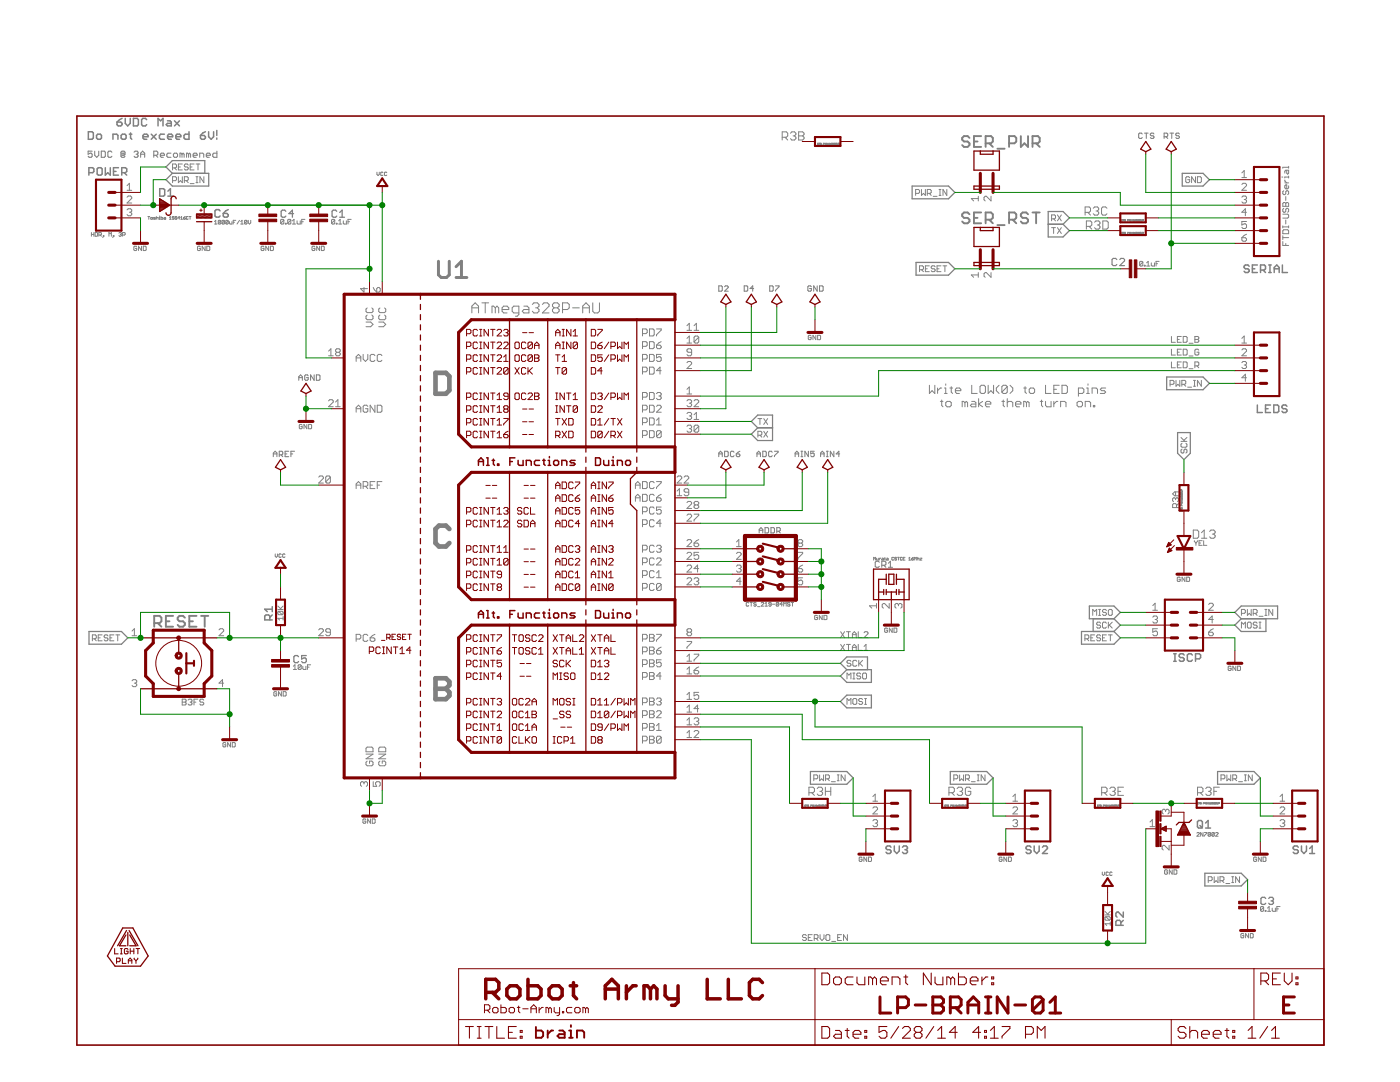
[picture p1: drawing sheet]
<svg xmlns="http://www.w3.org/2000/svg" width="279mm" height="216mm" viewBox="0 0 279 216" stroke-linecap="round" stroke-linejoin="round" font-family="sans-serif">
<g fill="none" stroke="#808080" stroke-width=".2">
<path d="M25.4 39.3l.2-.2h.5l.2 .2v.3l-.9 .9h.9M25.4 38h.9M25.4 37l.4-.4v1.4M34.4 36h.6l.2-.1v-.4l-.2-.2h-.6v1.1M34.4 33.5h.6l.2-.2v-.4l-.2-.2h-.6v1.2M34.8 33.5l.4 .4M35.6 35.3v1.1l.4-.4 .4 .4v-1.1M35.6 33.3h.4M36.4 32.7h-.8v1.2h.8M36.8 36h.6l.2-.1v-.4l-.2-.2h-.6v1.1M37.2 36l.4 .4M37.6 32.9l-.2-.2h-.4l-.2 .4 .2 .2h.4l.2 .4-.2 .2h-.4l-.2-.2"/>
<path d="M38 33.3h.3M38 36.6h.7M38.7 32.7h-.7v1.2h.7M39.1 36.4h.4M39.1 35.3h.4M39.1 32.7h.8M39.3 35.3v1.1M39.5 32.7v1.2M40.7 35.3v1.1l-.8-1.1v1.1M75.2 34.4v.4l.3 .2 .2-.2v-.4M76.4 34.5l-.1-.1-.3 .1v.4l.1 .1 .3-.1M77.2 34.5l-.1-.1-.4 .1v.4l.2 .1 .3-.1"/>
<path d="M156.1 27.4h.8l.3-.3v-.5l-.3-.3h-.8v1.6M156.7 27.4l.5 .5M157.8 26.6l.2-.3h.6l.2 .3v.2l-.2 .3M158.3 27.1h.3M158.6 27.1l.2 .3v.3l-.2 .2h-.6l-.2-.2M159.4 26.3h.8l.3 .3v.2l-.3 .3 .3 .3v.3l-.3 .2h-.8zM159.4 27.1h.8M163.3 28.6h-.1v.2h.1M163.4 28.6h.2M163.5 28.6v.3M163.7 28.8h.2M163.9 28.6h-.2l.2 .2"/>
<path d="M163.9 28.8h.1M164.3 28.6h.2l-.2 .3M164.7 28.7h-.1l.1-.1v.3M164.8 28.9h.2M164.8 28.7l.1-.1v.3M165.1 28.6l.2 .3M165.3 28.6l-.2 .3M165.4 28.9h.2M165.4 28.7l.1-.1v.3M165.7 28.7l.2 .1M165.9 28.6l-.2 .1M165.9 28.8h.1"/>
<path d="M166 28.6h.2l-.1 .1M166 28.8h.2M166.1 28.7h.1M166.1 28.7l.1 .1M166.2 28.8h.1M166.2 28.9h.2M166.2 28.7l.1-.1v.3M166.7 28.6h-.2v.2M166.7 28.6v.3l-.2-.1M166.7 28.6l-.2 .2M166.8 28.6h.2l-.2 .3h.2M167.2 28.6h.1"/>
<path d="M167.2 28.6v.2h-.1M167.4 28.8l.2-.1-.1-.1h-.1v.3M182.7 38.6h.6l.2-.2v-.4l-.2-.2h-.6v1.2M183.9 37.8v1.2l.4-.4 .4 .4v-1.2M185.1 38.6h.6l.1-.2v-.4l-.1-.2h-.6v1.2M185.5 38.6l.3 .4M186.2 39.2h.8M187.4 37.8h.4M187.4 39h.4M187.6 37.8v1.2M189 37.8v1.2l-.8-1.2v1.2M195.2 39.2v.9"/>
<path d="M195.2 39.6h-1.4l.5 .5M197.8 39.2v.9l-1-.9h-.2l-.2 .2v.5l.2 .2M237.4 35.5l-.2-.2h-.4l-.2 .2v.7l.2 .2h.4l.2-.2v-.3h-.4M238.6 35.3v1.1l-.8-1.1v1.1M239 35.3h.6l.2 .2v.7l-.2 .2h-.6zM247.8 36.8l.3-.2h.4l.3 .2v.2l-1 1h1M247.8 34.5l.5-.5v1.4M247.8 39.3l.3-.2h.4l.3 .2v.3l-.3 .2M247.8 35.4h1M248.3 39.8h.2M248.5 39.8l.3 .2v.3l-.3 .2h-.4l-.3-.2M255.8 35.3h.2"/>
<path d="M256.2 38.1l-.2 .1v.5l.4 .1 .2-.1v-.5l.4-.1 .2 .1v.5l-.2 .1M256.4 35.9v.2l.4 .4M256.4 36.5h.8M256.6 39.2v.8M256.8 34v.5l.2 .3 .2-.3v-.5h-.6l-.2 .2v.3M257.2 33.4h-1.2v.2M257.2 33.2v.4M257.2 35.1v.4M257.2 37.1v.4l-.2 .2h-.4l-.2-.2v-.4l.4-.2v.8M257.2 35.3h-.8v.2M18.2 46.4v.7M18.2 46.8h.5"/>
<path d="M18.7 46.4v.7M19 46.4l.5 .1-.1 .6h-.4zM19.7 46.9l.5-.1-.1-.4h-.4v.7M20 46.9l.2 .2M20.6 47l.1 .1zM20.7 47.1l-.2 .3M21.7 47.1v-.7l.3 .3 .2-.3v.7M22.6 47l.1 .1zM22.7 47.1l-.2 .3M23.7 46.5l.4-.1 .1 .1-.1 .3M24 46.8h.1M24.1 46.8l.1 .1-.1 .2-.4-.1"/>
<path d="M24.5 46.9l.5-.1-.2-.4h-.3v.7M25.4 41.9l.2-.2h.5l.2 .2v.2l-.2 .3M25.8 42.4h.3M26.1 42.4l.2 .2v.2l-.2 .3h-.5l-.2-.3M27.3 49.3l-.1-.2-.5 .2v.5l.2 .2 .4-.2v-.2h-.3M28.2 49.1v.9l-.6-.9v.9M28.6 49.1h.4l.2 .2v.5l-.2 .2h-.4zM29.5 43.2h.4M29.7 43.2v.6M30.1 43.5l.3-.1v.3l-.2 .1zM31 43.4l-.4 .1 .3 .1v.2h-.3M31.2 43.5l.3-.1 .1 .4"/>
<path d="M31.2 43.2v.6M31.7 43.8h.2M31.7 43.4h.2v.4M31.9 43.1v.1M32.1 43.2v.6l.4-.1-.1-.3h-.3M32.8 43.4l.3 .1v.3h-.3v-.2h.3M33.8 43.8h.4M33.8 43.4l.2-.2v.6M34.8 43.3h-.4l.4 .3-.2 .2-.2-.1M35.3 43.3h-.4l.1 .2 .3 .1-.1 .2-.3-.1M35.9 43.5h-.4l.3-.3v.6M36.1 43.8h.3"/>
<path d="M36.1 43.4l.1-.2v.6M36.6 43.5h.3l.1 .2-.3 .1zM37 43.2l-.4 .3M37.5 43.3h-.3v.4h.3M37.7 43.2h.4M37.9 43.2v.6M40 49.3l-.1-.2-.5 .2v.5l.5 .2 .1-.4h-.3M40.9 49.1v.9l-.6-.9v.9M41.3 49.1h.4l.2 .2v.5l-.2 .2h-.4zM42.8 44.7h.5M42.8 44.2l.3-.2v.7M44 44.1v.5l-.1 .1-.3-.1"/>
<path d="M44 44.1l-.3-.1-.1 .6M44 44.1l-.4 .5M44.8 44.1l-.1 .6-.4-.1M44.8 44.1l-.4-.1-.1 .6M44.8 44.1l-.5 .5M45.6 44.1v.5l-.2 .1-.3-.1M45.6 44.1l-.4-.1-.1 .6M45.6 44.1l-.5 .5M45.8 44.2l.1 .5h.4v-.5M46.5 44.3h.3M47.1 44h-.6v.7M47.8 44l-.5 .7"/>
<path d="M48 44.7h.5M48 44.2l.3-.2v.7M49.3 44.1l-.1 .6-.4-.1M49.3 44.1l-.4-.1-.1 .6M49.3 44.1l-.5 .5M49.6 44v.5l.2 .2 .2-.2v-.5M52.7 49.3l-.2-.2-.4 .2v.5l.2 .2 .4-.2v-.2h-.3M53.6 49.1v.9l-.6-.9v.9M54 49.1h.4l.2 .2v.5l-.2 .2h-.4zM56.6 43.9l-.1-.1-.5 .1v.7M56.6 43.9v.7l-.1 .1-.5-.1M56.6 43.9l-.6 .7"/>
<path d="M57 44.6h.1v.1h-.1zM58 43.9l-.1-.1-.5 .1v.7M58 43.9v.7l-.1 .1-.5-.1M58 43.9l-.6 .7M58.4 44.7h.6M58.4 44.1l.3-.3v.9M59.3 44.1v.5l.2 .1h.4v-.6M60.2 44.2h.3M60.9 43.8h-.7v.9M62.8 49.3l-.1-.2-.4 .2v.5l.1 .2 .4-.2v-.2h-.2M63.8 49.1v.9l-.6-.9v.9M64.1 49.1h.5l.1 .2-.1 .7h-.5z"/>
<path d="M66.8 43.9l-.1-.1-.5 .1v.7M66.8 43.9v.7l-.1 .1-.5-.1M66.8 43.9l-.6 .7M67.1 44.6h.2v.1h-.2zM67.6 44.7h.6M67.6 44.1l.3-.3v.9M68.5 44.1v.5l.2 .1h.4v-.6M69.4 44.2h.4M70.1 43.8h-.7v.9M72.6 57.4v.9l-.7-.7h1.4M74.5 57.4l.7 .9M75.2 57.6l.2-.2h.2l.3 .2v.5l-.3 .2h-.4z"/>
<path d="M183.5 53.8h.6l.2-.2v-.4l-.2-.2h-.6v1.2M183.9 53.8l.4 .4M184.7 53.6h.4M185.5 53h-.8v1.2h.8M186.6 53.2l-.2-.2h-.4l-.2 .2 .2 .4h.4l.2 .2-.2 .4h-.4l-.2-.2M187 53.6h.4M187.8 53h-.8v1.2h.8M188.2 53h.8M188.6 53v1.2M195.2 54.9h-1.4l.5 .4M195.2 54.4v.9M197.8 54.4v.9l-1-.9h-.2l-.2 .2v.5l.2 .2"/>
<path d="M209.9 43.7h.6l.2-.2v-.4l-.2-.2h-.6v1.2M209.9 45.4h.8M210.3 45.4v1.2M210.3 43.7l.4 .4M211 45.4l.8 1.2M211 42.9l.8 1.2M211.8 45.4l-.8 1.2M211.8 42.9l-.8 1.2M216.6 42.4h.8l.2-.3v-.5l-.2-.3h-.8v1.6M216.8 45.2h.8l.3-.3v-.6l-.3-.2h-.8v1.6M217.1 42.4l.5 .5M217.3 45.2l.6 .5"/>
<path d="M218.2 41.6l.3-.3h.5l.3 .3v.2l-.3 .3M218.4 44.3l.3-.2h.6l.2 .2v.3l-.2 .3M218.7 42.1h.3M219 44.9h.3M219 42.1l.3 .3v.3l-.3 .2h-.5l-.3-.2M219.3 44.9l.2 .3v.2l-.2 .3h-.6l-.3-.3M220.1 44.1h.8l.3 .2v1.1l-.3 .3h-.8zM220.9 41.6l-.3-.3h-.5l-.3 .3v1.1l.3 .2h.5l.3-.2M224 46.4h-.1v.2h.1M224 43.9h-.1v.2l.1-.1M224.1 46.4h.2M224.1 43.8h.2"/>
<path d="M224.2 43.8v.3M224.2 46.4v.2M224.6 46.4h-.2l.2 .2h-.2M224.6 43.9h-.2l.2 .2-.2-.1M225 46.4h.2l-.2 .2M225 43.8h.2l-.2 .3M225.4 44h-.1l.1-.2v.3M225.4 46.5h-.1l.1-.1v.2M225.5 46.6h.2M225.5 46.4h.1v.2M225.5 43.9l.1-.1v.3M225.5 44.1h.2"/>
<path d="M225.8 46.4l.2 .2M225.8 43.8l.2 .3M226 46.4l-.2 .2M226 43.8l-.2 .3M226.1 46.6h.2M226.1 46.4h.1v.2M226.1 43.9l.1-.1v.3M226.1 44.1h.2M226.4 46.5l.2 .1zM226.4 44h.2zM226.6 46.4l-.2 .1M226.6 43.8l-.2 .2"/>
<path d="M226.7 46.4h.1v.1M226.7 43.9l.1-.1v.2M226.8 46.5h.1M226.8 44h.1M226.8 46.5v.1h-.1M226.8 44v.1l-.1-.1M226.9 46.6h.2M226.9 46.4h.1v.2M226.9 43.9l.1-.1v.3M226.9 44.1h.2M227.4 46.4v.2h-.2M227.4 46.4h-.1l-.1 .2"/>
<path d="M227.4 43.9l-.1-.1-.1 .2M227.4 43.9v.1h-.2M227.4 46.4l-.2 .2M227.4 43.9l-.2 .1M227.5 46.4h.2l-.2 .2h.2M227.5 43.9h.2l-.2 .2h.2M227.8 46.6h.1M227.8 44v.1M227.8 44.1h.1M227.9 46.4h.1M227.9 43.8h.1M227.9 46.4v.2"/>
<path d="M227.9 43.8v.3M228.1 44h.1v-.2h-.1v.3M228.1 46.5h.1v-.1h-.1v.2M228.1 52.3l-.5-.1-.2 .1v.6M228.1 52.3v.6l-.2 .2-.5-.2M228.1 52.3l-.7 .6M228.4 52.9h.1v.2h-.1zM228.8 53.1h.7M228.8 52.5l.4-.3v.9M229.8 52.5v.4l.1 .2h.5v-.6M230.7 52.6h.3M231.3 52.2h-.6v.9"/>
<path d="M247.8 47.4h.7l.3 .3v.2l-.3 .2h-.4l-.3-.2zM248.8 42.4h-1l.7-.7v1.4M248.8 46.7l-1 .7M248.8 44.2h-1v.7l.7-.2 .3 .2v.5l-.3 .2h-.4l-.3-.2M256 48.2v.8h1.2M256 40.6l.2-.2 .4 .2 .4-.2 .2 .2v.6h-1.2zM256 45.1v.4M256 47v.8M256 47.4h1.2M256 42.7h1l.2 .2v.4l-.2 .2h-1M256 45.3h1.2M256.2 41.6l-.2 .2v.3l.2 .3 .4-.3v-.3l.2-.2 .4 .2v.3l-.2 .3"/>
<path d="M256.2 45.8h.8l.2 .3v.5h-1.2v-.5zM256.6 40.6v.6M256.6 43.9v.8M256.6 48.6v.4M257.2 45.1v.4M65.6 80l.2-.2h.5l.2 .2v.2l-.9 1h.9M65.6 71h.9M65.6 70.1l.4-.5v1.4M67.2 70.3l-.2-.2v-.3l.2-.2h.5l.2 .2v.3l-.2 .2M67.2 70.3l-.2 .2v.3l.2 .2h.5l.2-.2v-.3l-.2-.2M67.2 70.3h.5M71.1 72.1v-.9l.4-.5 .5 .5v.9"/>
<path d="M71.1 71.4h.9M72.5 70.7v.9l.4 .5 .5-.5v-.9M73 64.3h1l.4 .4-.4 .5h-1M73.3 61.4l-.3 .3v.4l.3 .3h.9l.2-.3v-.4l-.2-.3M73.3 62.9l-.3 .2v.5l.3 .2h.9l.2-.2v-.5l-.2-.2M74.8 71l-.2-.3h-.5l-.2 .3v.9l.2 .2h.5l.2-.2M75.6 64.3h.9l.5 .4-.5 .5h-.9M75.8 62.9l-.2 .2v.5l.2 .2h1l.2-.2v-.5l-.2-.2M75.8 61.4l-.2 .3v.4l.2 .3h1l.2-.3v-.4l-.2-.3M76.2 71l-.2-.3h-.5l-.2 .3v.9l.2 .2h.5l.2-.2M94.2 62.4v-1.3l.6-.7 .7 .7v1.3M94.2 61.4h1.3"/>
<path d="M96.2 60.4h1.3M96.8 60.4v2M98.8 61.4l-.3-.3h-.3v1.3M98.8 61.4v1M98.8 61.4l.4-.3 .3 .3v1M100.2 61.8h1.3v-.4l-.3-.3h-.7l-.3 .3v.7l.3 .3h.7M103.5 62.4h-1l-.3-.3v-.7l.3-.3h1v1.7l-.3 .3h-.3M104.5 61.1h.7l.4 .3v1h-1.1l-.3-.3 .3-.3h1.1M106.2 60.7l.4-.3h.6l.4 .3v.4l-.4 .3M106.9 61.4h.3M107.2 61.4l.4 .4v.3l-.4 .3h-.6l-.4-.3M108.2 60.7l.4-.3h.6l.4 .3v.4l-1.4 1.3h1.4"/>
<path d="M110.6 61.4h.7M110.6 61.4l-.3-.3v-.4l.3-.3h.7l.3 .3v.4l-.3 .3M110.6 61.4l-.3 .4v.3l.3 .3h.7l.3-.3v-.3l-.3-.4M112.3 61.8h1l.3-.4v-.7l-.3-.3h-1v2M114.3 61.4h1.3M116.3 61.4h1.3M116.3 62.4v-1.3l.6-.7 .7 .7v1.3M118.3 60.4v1.7l.3 .3h.7l.3-.3v-1.7M128.2 66.6h.7l.3-.3v-.4l-.3-.3h-.7v1.4M128.2 69.1h.7l.3-.2v-.5l-.3-.2h-.7v1.4M128.2 71.6h.7l.3-.2v-.4l-.3-.3h-.7v1.4M128.2 74.2h.7l.3-.2v-.5l-.3-.2h-.7v1.4"/>
<path d="M128.2 79.2h.7l.3-.2v-.5l-.3-.2h-.7v1.4M129.6 65.6h.7l.3 .3v.9l-.3 .2h-.7zM129.6 68.2h.7l.3 .2v.9l-.3 .3h-.7zM129.6 70.7h.7l.3 .3v.9l-.3 .2h-.7zM129.6 73.3h.7l.3 .2v.9l-.3 .3h-.7zM129.6 78.3h.7l.3 .2v1l-.3 .2h-.7zM131 78.5l.3-.2h.4l.3 .2v.3l-.3 .2M131 68.9h.7l.3 .2v.2l-.3 .3h-.4l-.3-.3zM131 65.6h1v.3l-1 .9v.2M131.5 79h.2M131.7 79l.3 .2v.3l-.3 .2h-.4l-.3-.2M132 70.7h-1v.7l.5-.2h.2l.3 .2v.5l-.3 .2h-.4l-.3-.2"/>
<path d="M132 68.2l-1 .7M132 74h-1l.7-.7v1.4M137.1 72.4l.2-.3h.5l.2 .3v.2l-.9 .9h.9M137.1 65l.5-.5v1.4M137.1 67.5l.5-.4v1.4M137.1 77.7l.5-.5v1.4M137.1 65.9h.9M137.1 68.5h.9M137.1 80l.2-.2h.5l.2 .2v.2l-.2 .3M137.1 78.6h.9M138 70.3h-.7l-.2-.2v-.3l.2-.2h.5l.2 .2v1l-.2 .2h-.5l-.2-.2M138.5 80l.2-.2h.5l.2 .2v.2l-.9 1h.9"/>
<path d="M138.5 65.9h.9M138.5 65l.5-.5v1.4M139.4 67.3l-.2-.2h-.5l-.2 .2v.9M139.4 67.3v.9l-.2 .3h-.5l-.2-.3M139.4 67.3l-.9 .9M161.9 67.1l-.2-.2-.4 .2v.5l.2 .2 .4-.2v-.2h-.3M162.8 66.9v.9l-.6-.9v.9M163.2 66.9h.4l.2 .2v.5l-.2 .2h-.4zM185.5 76.9v1.6l.5-.5 .6 .5v-1.6M187.1 77.4v1.1M187.9 77.4h-.2l-.6 .6M187.9 79.8v1.1l.3 .3"/>
<path d="M188.5 77.4h.2v1.1M188.5 78.5h.5M188.7 76.6v.3M189.6 77.4h.5M189.8 77.2v1l.3 .3M190.7 78h1v-.3l-.2-.3h-.6l-.2 .3v.5l.2 .3h.6M193.9 76.9v1.6h1.1M195.3 79.5v1.7M195.8 76.9h.6l.3 .3v1l-.3 .3h-.6l-.2-.3v-1zM197.2 76.9v1.6l.6-.5 .5 .5v-1.6M199.4 76.9l-.6 .5v.6l.6 .5M200.2 79.8v1.1l.3 .3"/>
<path d="M201 77.2v1l-.3 .3h-.5l-.3-.3M201 77.2l-.3-.3h-.5l-.3 .3v1M201 79.5v1.7M201 77.2l-1.1 1M201.6 76.9l.5 .5v.6l-.5 .5M204.3 77.4h.6M204.6 77.2v1l.3 .3M205.7 77.4h.5l.3 .3v.5l-.3 .3h-.5l-.3-.3v-.5zM207.9 79.8v1.1l.2 .3M208.7 76.9v1.6h1.1M210.3 77.7h.5M211.4 76.9h-1.1v1.6h1.1"/>
<path d="M211.9 76.9h.8l.3 .3v1l-.3 .3h-.8zM215.2 78.5h.8l.3-.3v-.5l-.3-.3h-.8v1.7M216.9 77.4h.2v1.1M216.9 78.5h.5M217.1 76.6v.3M218 78.5v-1.1h.8l.2 .3v.8M220.7 77.4h-.8l-.3 .3 .3 .3h.5l.3 .2-.3 .3h-.8M233.5 76.7h.6l.2-.2v-.4l-.2-.2h-.6v1.2M233.8 67.1v1.2h.8M233.8 69.7v1.1h.8M233.8 72.2v1.2h.8M234.7 75.9v1.2l.4-.4 .4 .4v-1.2"/>
<path d="M235 67.7h.4M235 70.3h.4M235 72.8h.4M235.8 67.1h-.8v1.2h.8M235.8 69.7h-.8v1.1h.8M235.8 72.2h-.8v1.2h.8M235.9 76.7h.6l.1-.2v-.4l-.1-.2h-.6v1.2M236.1 67.1h.6l.2 .2v.8l-.2 .2h-.6zM236.1 69.7h.6l.2 .2v.8l-.2 .1h-.6zM236.1 72.2h.6l.2 .2v.8l-.2 .2h-.6zM236.2 76.7l.4 .4M237 77.3h.8"/>
<path d="M237.3 68.5h.8M237.3 71h.8M237.3 73.6h.8M238.2 75.9h.4M238.2 77.1h.4M238.4 75.9v1.2M238.5 67.7h.6M238.5 67.1h.6l.1 .2-.1 .4 .1 .4-.1 .2h-.6zM238.5 73h.6l.1-.2v-.4l-.1-.2h-.6v1.2M238.9 73l.3 .4M239.2 69.9l-.1-.2h-.4l-.2 .2v.8l.2 .1h.4l.1-.1v-.4h-.3M239.8 75.9v1.2l-.8-1.2v1.2"/>
<path d="M247.8 68.5h1M247.8 69.8l.3-.2h.4l.3 .2v.3l-1 .9h1M247.8 72.4l.3-.3h.4l.3 .3v.2l-.3 .2M247.8 67.5l.5-.4v1.4M248.3 72.8h.2M248.5 72.8l.3 .3v.2l-.3 .2h-.4l-.3-.2M248.8 75.4h-1l.7-.7v1.4M60.3 84.8l-.1-.1-.5 .1v.6l.2 .2 .4-.2v-.3h-.3M61.2 84.7v.9l-.5-.9v.9M61.6 84.7h.4l.2 .1v.6l-.2 .2h-.4zM63.6 95.2l.2-.2h.5l.2 .2v.2l-.9 1h.9M65.9 95.2v1l-.2 .2h-.5l-.2-.2"/>
<path d="M65.9 95.2l-.2-.2h-.5l-.2 .2v1M65.9 95.2l-.9 1M67 81.2h.9M67 80.2l.4-.4v1.4M71.1 97.5v-.9l.4-.5 .5 .5v.9M71.1 82.3v-1l.4-.4 .5 .4v1M71.1 96.8h.9M71.1 81.6h.9M72.5 97h.7l.2-.2v-.5l-.2-.2h-.7v1.4M72.9 97l.5 .5M73.4 81.1l-.2-.2h-.5l-.2 .2v.9l.2 .3h.5l.2-.3v-.4h-.5M73.9 96.8h.4"/>
<path d="M74.8 96.1h-.9v1.4h.9M74.8 80.9v1.4l-.9-1.4v1.4M75.3 80.9h.7l.2 .2v.9l-.2 .3h-.7zM75.3 96.8h.5M76.2 96.1h-.9v1.4M126.8 99.3h.9M126.8 96.8h.9M126.8 97.5v-.9l.5-.5 .4 .5v.9M128.2 81.8h.7l.3-.2v-.5l-.3-.2h-.7v1.4M128.2 98.6h.7l.3 .3v.9l-.3 .2h-.7zM128.2 96.1h.7l.3 .2v1l-.3 .2h-.7zM128.2 84.3h.7l.3-.2v-.5l-.3-.2h-.7v1.4"/>
<path d="M128.2 86.9h.7l.3-.3v-.4l-.3-.3h-.7v1.4M129.6 80.9h.7l.3 .2v.9l-.3 .3h-.7zM129.6 83.4h.7l.3 .2v1l-.3 .2h-.7zM129.6 85.9h.7l.3 .3v.9l-.3 .2h-.7zM130.6 96.3l-.3-.2h-.4l-.3 .2v1l.3 .2h.4l.3-.2M130.6 98.9l-.3-.3h-.4l-.3 .3v.9l.3 .2h.4l.3-.2M131 81.1l.3-.2h.4l.3 .2v.2l-1 1h1M131 99.3h.7l.3 .3v.2l-.3 .2h-.4l-.3-.2zM131 96.1h1v.2l-1 1v.2M131 84.8h1M131 83.9l.5-.5v1.4M132 86.2v.9l-.3 .2h-.4l-.3-.2"/>
<path d="M132 86.2l-.3-.3h-.4l-.3 .3v.9M132 86.2l-1 .9M132 98.6l-1 .7M135.1 98.9h1M135.1 95.2l.3-.2h.4l.3 .2v.2l-1 1h1M135.1 98l.5-.5v1.4M136.5 95.2l.3-.2h.4l.3 .2v.2l-1 1h1M137.1 82.5l.2-.2h.5l.2 .2v.3l-.2 .2M137.1 85.1l.2-.3h.5l.2 .3v.2l-.2 .2M137.5 98.2h-.7l-.3-.2v-.3l.3-.2h.4l.3 .2v1l-.3 .2h-.4l-.3-.2M137.6 80.5h.2M137.6 83h.2"/>
<path d="M137.6 85.5h.2M137.8 80.5l.2 .2v.2l-.2 .3h-.5l-.2-.3M137.8 83l.2 .2v.3l-.2 .2h-.5l-.2-.2M137.8 85.5l.2 .3v.2l-.2 .2h-.5l-.2-.2M138.5 82.8l.5-.5v1.4M138.5 83.7h.9M139.4 85.1l-.2-.3h-.5l-.2 .3v.9M139.4 85.1v.9l-.2 .2h-.5l-.2-.2M139.4 85.1l-.9 .9M151.3 86.8h.5l.2-.2v-.3l-.2-.2h-.5v1.1M151.3 83.5h.7M151.7 86.8l.3 .4"/>
<path d="M151.7 83.5v1.2M152.4 83.5l.8 1.2M152.4 86.1l.8 1.1M153.2 83.5l-.8 1.2M153.2 86.1l-.8 1.1M187.7 80.1h.5M188.7 80.3l.3-.2h.6l.2 .2v.6l-.2 .3h-.6l-.3-.3zM192.6 80.3l-.3-.2h-.3v1.1M192.6 80.3v.9M192.6 80.3l.2-.2 .3 .2v.9M193.9 80.1h.6l.3 .2v.9h-.9l-.2-.3 .2-.3h.9M196.1 80.1l-.8 .5 .8 .6"/>
<path d="M196.7 80.6h1v-.3l-.2-.2h-.6l-.2 .2v.6l.2 .3h.6M199.9 80.1h.6M201 80.3l.3-.2h.5l.3 .2v.9M202.7 80.6h1.1v-.3l-.3-.2h-.6l-.2 .2v.6l.2 .3h.6M204.9 80.3l-.3-.2h-.3v1.1M204.9 80.3v.9M204.9 80.3l.2-.2 .3 .2v.9M207.6 80.1h.5M208.7 80.1v.8l.2 .3h.9v-1.1M210.3 80.1v1.1M211.1 80.1h-.3l-.5 .5M211.7 81.2v-1.1h.8l.2 .2v.9"/>
<path d="M214.9 80.3l.3-.2h.6l.2 .2v.6l-.2 .3h-.6l-.3-.3zM216.6 81.2v-1.1h.8l.3 .2v.9M218.2 80.9h.3v.3h-.3zM234.6 99.5l-.2-.2-.4 .2v.4l.2 .2M234.6 99.5l.2-.2 .4 .2v.4l-.2 .2M234.6 98.1v.8M234.6 99.5v.2M235.2 98.1h-.8l-.4 .5 .4 .3h.8M235.7 98h.1M235.7 98h.2v.1M235.7 99.9l.2 .2M235.7 99.4l.1 .1"/>
<path d="M235.7 88.1h1.2M235.7 87.3l.8 .8M235.7 98.5v.2h.2M235.7 98.5h.2v.2M235.7 98.5l.2 .2M235.8 99.1h-.1v.2M235.8 99.1h.1v.2M235.8 99.1v.1M235.8 97.9l-.1-.2v.2h.2M235.8 99.4l.1 .1h-.1zM235.9 88.5l-.2 .1v.4l.2 .2h.8l.2-.2v-.4l-.2-.1M235.9 89.6l-.2 .2v.4l.2 .2 .4-.2v-.4l.2-.2 .4 .2v.4l-.2 .2"/>
<path d="M235.9 99.7h-.2l.1 .1M235.9 98.2v.2l-.1-.2-.1 .2M235.9 98.8v.2M235.9 99.6v.2M235.9 99.9l-.2 .2M235.9 98.9h-.2l.1 .1M236.9 87.3l-.6 .6M54.9 110.5v.5l.2 .2 .3-.2v-.5M56.1 110.6l-.1-.1-.3 .1 .1 .6 .3-.1M56.9 110.6l-.1-.1-.4 .1v.5l.1 .1 .4-.1M126.8 100v-.9l.5-.5 .4 .5v.9M128.2 112.3h.7l.3-.3v-.4l-.3-.3h-.7v1.4"/>
<path d="M128.2 109.7h.7l.3-.2v-.5l-.3-.2h-.7v1.4M128.2 102.1h.7l.3-.2v-.5l-.3-.2h-.7v1.4M128.2 104.6h.7l.3-.2v-.5l-.3-.2h-.7v1.4M128.2 114.8h.7l.3-.2v-.5l-.3-.2h-.7v1.4M128.2 117.3h.7l.3-.2v-.5l-.3-.2h-.7v1.4M130.6 111.6l-.3-.3h-.4l-.3 .3v.9l.3 .2h.4l.3-.2M130.6 109l-.3-.2h-.4l-.3 .2v1l.3 .2h.4l.3-.2M130.6 101.4l-.3-.2h-.4l-.3 .2v.9l.3 .3h.4l.3-.3M130.6 103.9l-.3-.2h-.4l-.3 .2v1l.3 .2h.4l.3-.2M130.6 114.1l-.3-.2h-.4l-.3 .2v.9l.3 .3h.4l.3-.3M130.6 116.6l-.3-.2h-.4l-.3 .2v1l.3 .2h.4l.3-.2M131 111.6l.3-.3h.4l.3 .3v.2l-1 .9h1"/>
<path d="M131 109l.3-.2h.4l.3 .2v.3l-.3 .2M131 114.3l.5-.4v1.4M131 115.3h1M131.5 109.5h.2M131.7 109.5l.3 .2v.3l-.3 .2h-.4l-.3-.2M132 101.2h-1v.7l.7-.3 .3 .3v.4l-.3 .3h-.4l-.3-.3M132 116.6v1l-.3 .2h-.4l-.3-.2M132 116.6l-.3-.2h-.4l-.3 .2v1M132 104.4h-1l.7-.7v1.4M132 116.6l-1 1M137.1 100.3l.2-.2h.5l.2 .2v.2l-.9 1h.9M137.1 102.8l.2-.2h.5l.2 .2v.3l-.9 .9h.9"/>
<path d="M137.1 107.9l.2-.2h.5l.2 .2v.2l-.9 1h.9M137.1 110.4l.2-.2h.5l.2 .2v.3l-.9 .9h.9M137.1 113l.2-.2h.5l.2 .2v.2l-.9 1h.9M137.1 115.5l.2-.2h.5l.2 .2v.3l-.9 .9h.9M138.5 108.4h.7l.2 .2v.2l-.2 .3h-.5l-.2-.3zM138.5 102.6h.9v.2l-.9 1v.2M138.5 115.5l.2-.2h.5l.2 .2v.3l-.2 .2M138.7 100.8h.5M138.7 100.8l-.2-.3v-.2l.2-.2h.5l.2 .2v.2l-.2 .3M138.7 100.8l-.2 .2v.2l.2 .3h.5l.2-.3v-.2l-.2-.2M139 116h.2M139.2 116l.2 .2v.3l-.2 .2h-.5l-.2-.2"/>
<path d="M139.4 110.2h-.9v.7l.7-.2 .2 .2v.5l-.2 .2h-.5l-.2-.2M139.4 107.7l-.9 .7M139.4 113.5h-.9l.7-.7v1.4M147 110.4l.2-.2h.5l.2 .2v.3l-.9 .9h.9M147 109.1h.9M147 113l.2-.2h.5l.2 .2v.2l-.2 .3M147 108.1l.4-.4v1.4M147.4 113.5h.3M147.7 113.5l.2 .2v.2l-.2 .3h-.5l-.2-.3M147.9 116h-.9l.7-.7v1.4M159.3 110.2h.9v.2l-.9 1v.2M159.3 113.5h.7l.2 .2v.2l-.2 .3h-.5l-.2-.3z"/>
<path d="M159.5 108.4l-.2 .2v.2l.2 .3h.5l.2-.3v-.2l-.2-.2M159.5 108.4h.5M159.5 108.4l-.2-.3v-.2l.2-.2h.5l.2 .2v.2l-.2 .3M160.2 115.3h-.9v.7l.7-.2 .2 .2v.5l-.2 .2h-.5l-.2-.2M160.2 112.8l-.9 .7M174.3 111.8v-.6l.2 .2 .2-.2v.6M174.9 111.4l.1 .4h.3v-.4M175.5 111.4v.4M175.7 111.4l-.2 .2M176 111.4l.3 .1v.3h-.3v-.2h.3M176.5 111.4h.2M176.6 111.3l.1 .5"/>
<path d="M177 111.4l.2 .1v.3h-.2l-.1-.1 .1-.1h.2M178.4 111.3h-.4v.4h.4M178.9 111.3h-.3v.2l.3 .1-.1 .2-.2-.1M179.1 111.2h.4M179.3 111.2v.6M180 111.3h-.3v.4h.3M180.2 111.5h.2M180.6 111.2h-.4v.6h.4M181.4 111.8h.3M181.4 111.4l.1-.2v.6M181.9 111.5h.3l.1 .2-.3 .1zM182.3 111.2l-.4 .3"/>
<path d="M182.5 111.8v-.6l.2 .2 .2-.2v.6M183 111.5l.3-.1 .1 .4M183 111.2v.6M183.6 111.4h.4l-.4 .4h.4M234.8 101.3v-.6l-.2-.2h-.4l-.2 .2v.6h1.2M235.2 100.5l-.4 .4M235.5 115.3l-.1-.1-.5 .1v.6l.2 .1 .4-.1v-.3h-.3M235.7 100.8v.1M235.7 101.6v.2M235.7 101.7h.2M235.7 100.8h.1M235.7 101.9v.2h.2v-.2"/>
<path d="M235.7 101.3v.2l.1-.2 .1 .2M235.7 100.8l.2 .1M235.8 100.5v.2l-.1-.2h.2M235.9 100.2v.2M235.9 100.3h-.2l.1 .1M236.5 115.2v.8l-.6-.8v.8M236.8 115.2l.6 .1v.6l-.1 .1h-.5zM238.1 105.8h.9l.2 .2v1.1l-.2 .3h-.9zM238.4 107.9l.3 .5M238.7 108.4v.4M239 107.9l-.3 .5M239.3 108.4h.3"/>
<path d="M239.8 107.4h1.1M239.8 106.3l.5-.5v1.6M239.9 107.9h-.6v.9h.6M240.2 107.9v.9h.7M241.4 106l.3-.2h.5l.3 .2v.3l-.3 .3M242 106.6h.2M242.2 106.6l.3 .2v.3l-.3 .3h-.5l-.3-.3M18.4 127.5h.6l.2-.2v-.4l-.2-.2h-.6v1.2M18.8 127.5l.4 .4M19.6 127.3h.4M20.4 126.7h-.8v1.2h.8M21.5 126.9l-.1-.2h-.4l-.2 .2 .2 .4h.4l.1 .2-.1 .4h-.4l-.2-.2"/>
<path d="M21.9 127.3h.4M22.7 126.7h-.8v1.2h.8M23.1 126.7h.8M23.5 126.7v1.2M26.4 135.8l.2-.2h.5l.2 .2v.3l-.2 .2M26.4 126.9h.9M26.4 125.9l.4-.4v1.4M26.8 136.3h.3M27.1 136.3l.2 .2v.3l-.2 .2h-.5l-.2-.2M36.4 139.5h.6l.1 .2-.1 .4 .1 .4-.1 .2h-.6zM37.5 139.7l.2-.2h.4l.2 .2-.2 .4M39.5 139.5h-.8v1.2"/>
<path d="M40.7 139.7l-.2-.2h-.4l-.2 .2v.2l.2 .2h.4l.2 .4-.2 .2h-.4l-.2-.2M43.7 125.7l.2-.2h.5l.2 .2v.2l-.9 1h.9M44.6 136.3h-.9l.7-.7v1.4M55.2 138.2l-.1-.2-.4 .2v.5l.1 .2 .4-.2v-.2h-.3M55.5 121.6h1M55.5 120.9l.7 .7M55.6 122h.7l.2 .2v.3l-.2 .2M55.6 122l-.1 .2v.3l.1 .2h.7M55.6 122l.7 .7M56.2 138v.9l-.6-.9v.9M56.5 123.4h-1l.3 .3M56.5 123v.7"/>
<path d="M56.5 120.9l-.5 .6M56.5 138h.5l.1 .2v.5l-.1 .2h-.5zM58.5 132.9l.4-.2v.9M58.5 133.6h.7M60.1 132.8v.6l-.1 .2-.5-.2M60.1 132.8l-.1-.1-.5 .1v.6M60.1 132.8l-.6 .6M60.4 132.9v.5l.2 .2h.4v-.7M61.4 133.1h.3M62 132.7h-.6v.9M63.6 125.7l.2-.2h.5l.2 .2v.2l-.9 1h.9M65.9 126.2h-.7l-.2-.3v-.2l.2-.2h.5l.2 .2v.9l-.2 .3h-.5l-.2-.3"/>
<path d="M71.1 127.5h.7l.2-.2v-.5l-.2-.2h-.7v1.4M73.4 126.8l-.2-.2h-.5l-.2 .2v.9l.2 .3h.5l.2-.3M73.9 127.3h.7l.2 .2v.2l-.2 .3h-.5l-.2-.3zM74.8 126.6l-.5 .2-.4 .5M128.2 127.5h.7l.3-.2v-.5l-.3-.2h-.7v1.4M128.2 130h.7l.3-.2v-.5l-.3-.2h-.7v1.4M128.2 132.6h.7l.3-.2v-.5l-.3-.2h-.7v1.4M128.2 135.1h.7l.3-.2v-.5l-.3-.2h-.7v1.4M129.6 139.3h.7l.3 .2v.2l-.3 .3 .3 .2v.2l-.3 .3h-.7zM129.6 126.6h.7l.3 .2v.2l-.3 .3 .3 .2v.2l-.3 .3h-.7zM129.6 129.1h.7l.3 .2v.3l-.3 .2 .3 .2v.3l-.3 .2h-.7zM129.6 131.7h.7l.3 .2v.2l-.3 .3 .3 .2v.2l-.3 .3h-.7z"/>
<path d="M129.6 134.2h.7l.3 .2v.3l-.3 .2 .3 .2v.3l-.3 .2h-.7zM129.6 127.3h.7M129.6 129.8h.7M129.6 132.4h.7M129.6 140h.7M129.6 134.9h.7M131 139.5l.3-.2h.4l.3 .2v.2l-.3 .3M131 126.6h1v.2l-1 .9v.3M131 129.8h.7l.3 .2v.3l-.3 .2h-.4l-.3-.2zM131.5 140h.2M131.7 140l.3 .2v.2l-.3 .3h-.4l-.3-.3M132 131.7h-1v.7l.5-.3h.2l.3 .3v.4l-.3 .3h-.4l-.3-.3"/>
<path d="M132 134.9h-1l.7-.7v1.4M132 129.1l-1 .7M137.1 138.6l.5-.4v1.4M137.1 133.5l.5-.4v1.4M137.1 131l.5-.5v1.4M137.1 128h.9v.2l-.9 1v.2M137.1 131.9h.9M137.1 139.6h.9M137.1 134.5h.9M137.3 126.2l-.2-.3v-.2l.2-.2h.5l.2 .2v.2l-.2 .3M137.3 126.2l-.2 .2v.2l.2 .3h.5l.2-.3v-.2l-.2-.2M137.3 126.2h.5"/>
<path d="M138.5 130.5h.9v.3l-.9 .9v.2M138.5 133.8h.7l.2 .2v.2l-.2 .3h-.5l-.2-.3zM139.4 138.2h-.9v.7l.5-.3h.2l.2 .3v.4l-.2 .3h-.5l-.2-.3M139.4 133.1l-.9 .7M149.4 120.3l-.1-.1-.4 .1v.5l.2 .1 .3-.1M149.7 120.2h.5M149.9 120.2v.7M150.9 120.3l-.4-.1-.1 .2 .4 .2 .1 .2-.1 .1-.4-.1M151.2 121.1h.5M151.9 120.3l.1-.1 .4 .1-.5 .6h.5M152.7 120.9h.5M152.7 120.4l.2-.2v.7"/>
<path d="M153.9 120.6l-.5-.2 .1-.2 .4 .1v.5l-.1 .1-.4-.1M154.2 120.6h.4M155.4 120.3l-.5 .5M155.4 120.3l-.4-.1-.1 .6M155.4 120.3v.5l-.1 .1-.4-.1M156.1 120.6h-.4l.3-.4v.7M156.4 120.9v-.7l.3 .2 .2-.2v.7M157.6 120.3l-.3-.1-.1 .2 .3 .2 .1 .2-.1 .1-.3-.1M157.9 120.2h.5M158.2 120.2v.7M163.2 122.9l-.2-.1-.4 .1v.6l.1 .1 .5-.1v-.3h-.3M164.1 122.8v.8l-.6-.8v.8"/>
<path d="M164.4 122.8l.6 .1v.6l-.1 .1h-.5zM167.8 126l.8 1.2M167.8 128.6l.8 1.2M168.6 126l-.8 1.2M168.6 128.6l-.8 1.2M168.9 126h.8M168.9 128.6h.8M169 135.5v-1.2l.4 .4 .4-.4v1.2M169.3 126v1.2M169.3 128.6v1.2M169.8 132l-.2-.2h-.4l-.2 .2 .2 .4h.4l.2 .3-.2 .2h-.4l-.2-.2M170.1 127.2v-.8l.4-.4 .4 .4v.8"/>
<path d="M170.1 129.8v-.8l.4-.4 .4 .4v.8M170.1 126.6h.8M170.1 129.2h.8M170.2 139.6l.2-.2h.4l.2 .2v.8l-.2 .1h-.4l-.2-.1zM170.2 135.5h.4M170.2 134.3h.4M170.4 134.3v1.2M171 132l-.2-.2h-.4l-.2 .2v.7l.2 .2h.4l.2-.2M171.3 126v1.2h.8M171.3 128.6v1.2h.8M171.4 131.8v1.1M171.6 132.4l.5 .5"/>
<path d="M171.8 134.5l-.2-.2h-.4l-.2 .4 .2 .2h.4l.2 .4-.2 .2h-.4l-.2-.2M172.1 139.6l-.1-.2h-.4l-.2 .2 .2 .4h.4l.1 .2-.1 .3h-.4l-.2-.1M172.1 131.8l-.7 .7M172.1 134.5l.3-.2h.3l.2 .2v.8l-.2 .2h-.3l-.3-.2zM172.4 126.3l.2-.3h.4l.2 .3v.1l-.8 .8h.8M172.4 129.8h.8M172.4 129l.4-.4v1.2M172.6 139.4h.3M172.7 139.4v1.1M174.9 120.4v.9M174.9 120.9h-1.4l.5 .4M177.1 125.5l-.1-.2-.4 .2v.5l.1 .2 .4-.2v-.2h-.3"/>
<path d="M177.5 120.4v.9l-1-.9h-.2l-.2 .2v.5l.2 .2M178.1 125.3v.9l-.6-.9v.9M178.4 125.3l.6 .2v.5l-.1 .2h-.5zM179.3 120.6v.3M179.3 120.6l-.2-.2h-.3l-.2 .2v.5l.2 .2M179.3 120.6l.2-.2h.3l.2 .2v.5l-.2 .2M216.5 127.5h.6l.2-.2v-.4l-.2-.2h-.6v1.2M216.9 127.5l.4 .4M217.7 127.3h.4M218.1 122.8v-1.2l.4 .4 .4-.4v1.2M218.5 126.7h-.8v1.2h.8M219.2 122.8h.4"/>
<path d="M219.2 121.6h.4M219.5 121.6v1.2M219.6 124.4l-.1-.3h-.4l-.2 .3 .2 .3h.4l.1 .2-.1 .4h-.4l-.2-.2M219.6 126.9l-.1-.2h-.4l-.2 .2 .2 .4h.4l.1 .2-.1 .4h-.4l-.2-.2M220 127.3h.4M220.8 124.4l-.2-.3h-.4l-.2 .3v.7l.2 .2h.4l.2-.2M220.8 121.8l-.2-.2h-.4l-.2 .4 .2 .2h.4l.2 .4-.2 .2h-.4l-.2-.2M220.8 126.7h-.8v1.2h.8M221.2 121.8l.2-.2h.4l.2 .2v.8l-.2 .2h-.4l-.2-.2zM221.2 124.1v1.2M221.2 126.7h.8M221.4 124.7l.6 .6"/>
<path d="M221.6 126.7v1.2M222 124.1l-.8 .8M230.1 120.8l.4-.4v1.4M230.1 121.8h.9M230.1 123.1l.2-.2h.5l.2 .2v.3l-.2 .2M230.5 123.6h.3M230.8 123.6l.2 .2v.3l-.2 .2h-.5l-.2-.2M231 125.5h-.9v.7l.7-.3 .2 .3v.4l-.2 .3h-.5l-.2-.3M241.2 126.2h.7l.2 .2v.2l-.2 .3h-.5l-.2-.3zM241.2 120.6l.2-.2h.5l.2 .2v.2l-.9 1h.9M242.1 123.6h-.9l.7-.7v1.4M242.1 125.5l-.9 .7"/>
<path d="M245.7 133.1l-.1-.2-.5 .2v.5l.5 .2 .1-.4h-.3M246.6 132.9v.9l-.6-.9v.9M247 132.9h.4l.2 .2v.5l-.2 .2h-.4zM247.8 122.4h.5l.2-.2v-.4l-.2-.2h-.5v1.2M247.8 125.3v-1.2l.4 .4 .3-.4v1.2M248.9 121.6v1.2l.4-.4 .4 .4v-1.2M249.1 124.1h.4l.2 .3v.7l-.2 .2h-.4l-.2-.2v-.7zM250.1 122.4h.6l.2-.2v-.4l-.2-.2h-.6v1.2M250.5 122.4l.4 .4M250.9 124.4l-.2-.3h-.4l-.2 .4 .2 .2h.4l.2 .4-.2 .2h-.4l-.2-.2M251.3 125.3h.4M251.3 124.1h.4"/>
<path d="M251.3 123h.8M251.5 124.1v1.2M252.4 122.8h.4M252.4 121.6h.4M252.6 121.6v1.2M254 121.6v1.2l-.8-1.2v1.2M36.4 140.1h.6M37.9 140.1h.2M38.1 140.1l.2 .2-.2 .4h-.4l-.2-.2M38.7 140.1h.4M45.1 148.3l-.2-.1-.4 .1v.6l.1 .1 .5-.1v-.3h-.3M46 148.2v.8l-.6-.8v.8"/>
<path d="M46.4 148.2h.4l.1 .1v.6l-.1 .1h-.4zM72.6 156.2l.3-.2h.2l.2 .2v.5l-.2 .2M72.6 156.2l-.2-.2h-.2l-.3 .2v.5l.3 .2M72.6 156.2v.2M73 150.5h1.4l-1.4 .9h1.4M73 149.3l.3-.2h.9l.2 .2v.7h-1.4zM73.3 151.9l-.3 .2v.5l.3 .2h.9l.2-.2v-.5l-.2-.2h-.5v.4M74.5 156v.9h.7l-.2-.7 .2-.2h.4l.3 .2v.5l-.3 .2M75.6 150.5h1.4l-1.4 .9h1.4M75.8 151.9l-.2 .2v.5l.2 .2h1l.2-.2v-.5l-.2-.2h-.5v.4M75.8 149.1h1l.2 .2v.7h-1.4v-.7zM128.2 145.3h.7l.3-.2v-.5l-.3-.2h-.7v1.4"/>
<path d="M128.2 140.2h.7l.3-.2v-.5l-.3-.2h-.7v1.4M128.2 142.7h.7l.3-.2v-.5l-.3-.2h-.7v1.4M128.2 147.8h.7l.3-.2v-.5l-.3-.2h-.7v1.4M129.6 141.8h.7l.3 .2v.3l-.3 .2 .3 .2v.3l-.3 .2h-.7zM129.6 144.4h.7l.3 .2v.2l-.3 .3 .3 .2v.2l-.3 .3h-.7zM129.6 146.9h.7l.3 .2v.3l-.3 .2 .3 .2v.3l-.3 .2h-.7zM129.6 142.5h.7M129.6 145.1h.7M129.6 147.6h.7M131 142l.3-.2h.4l.3 .2v.3l-1 .9h1M131 144.8l.5-.4v1.4M131 145.8h1"/>
<path d="M132 147.1v1l-.3 .2h-.4l-.3-.2M132 147.1l-.3-.2h-.4l-.3 .2v1M132 147.1l-1 1M137.1 141.2l.5-.5v1.4M137.1 143.7l.5-.5v1.4M137.1 146.2l.5-.4v1.4M137.1 142.1h.9M137.1 144.6h.9M137.1 147.2h.9M138.5 143.5l.2-.3h.5l.2 .3v.2l-.2 .2M138.5 146l.2-.2h.5l.2 .2v.2l-.9 1h.9M139 143.9h.2"/>
<path d="M139.2 143.9l.2 .3v.2l-.2 .2h-.5l-.2-.2M139.4 141.4h-.9l.7-.7v1.4M161.4 158.2h.9l.2-.3v-.5l-.2-.3h-.9v1.6M162 158.2l.5 .5M162.4 155.4h.6l.2-.2v-.4l-.2-.2h-.6v1.2M163.1 157.4l.2-.3h.6l.3 .3v.2l-.3 .3M163.6 154.6v1.2l.4-.4 .4 .4v-1.2M163.6 157.9h.3M163.9 157.9l.3 .3v.2l-.3 .3h-.6l-.2-.3M164.7 157.1v1.6M164.7 157.9h1.1M164.8 155.4h.5l.2-.2v-.4l-.2-.2h-.5v1.2"/>
<path d="M165.1 155.4l.4 .4M165.8 157.1v1.6M165.9 156h.8M167.1 154.6h.4M167.1 155.8h.4M167.3 154.6v1.2M168.7 154.6v1.2l-.8-1.2v1.2M169 140.5v-1.1l.4 .4 .4-.4v1.1M172.6 140.5h.3M174.2 159.9h.9M174.2 158.9l.5-.4v1.4M189.4 158.2h.8l.3-.3v-.5l-.3-.3h-.8v1.6"/>
<path d="M189.9 158.2l.6 .5M190.4 155.4h.5l.2-.2v-.4l-.2-.2h-.5v1.2M191 157.4l.3-.3h.5l.3 .3v.2l-.3 .3M191.5 154.6v1.2l.4-.4 .4 .4v-1.2M191.6 157.9h.2M191.8 157.9l.3 .3v.2l-.3 .3h-.5l-.3-.3M192.7 155.4h.6l.2-.2v-.4l-.2-.2h-.6v1.2M193.1 155.4l.4 .4M193.7 157.4l-.2-.3h-.6l-.2 .3v1l.2 .3h.6l.2-.3v-.5h-.5M193.9 156h.7M195 154.6h.4M195 155.8h.4"/>
<path d="M195.2 154.6v1.2M196.6 154.6v1.2l-.8-1.2v1.2M202.1 159.9h1M202.1 158.9l.5-.4v1.4M219.9 158.2h.8l.2-.3v-.5l-.2-.3h-.8v1.6M220.4 158.2l.5 .5M221.5 157.4l.3-.3h.5l.3 .3v.2l-.3 .3M222 157.9h.3M222.3 157.9l.3 .3v.2l-.3 .3h-.5l-.3-.3M223.1 157.9h.6M224.2 157.1h-1.1v1.6h1.1M239 158.2h.8l.3-.3v-.5l-.3-.3h-.8v1.6"/>
<path d="M239.5 158.2l.6 .5M240.6 157.4l.3-.3h.5l.3 .3v.2l-.3 .3M241.2 157.9h.2M241.4 157.9l.3 .3v.2l-.3 .3h-.5l-.3-.3M242.3 157.9h.5M243.4 157.1h-1.1v1.6M243.7 155.4h.6l.2-.2v-.4l-.2-.2h-.6v1.2M244.9 154.6v1.2l.3-.4 .4 .4v-1.2M246 155.4h.6l.2-.2v-.4l-.2-.2h-.6v1.2M246.4 155.4l.4 .4M247.2 156h.8M248.3 154.6h.5"/>
<path d="M248.3 155.8h.5M248.5 154.6v1.2M249.9 154.6v1.2l-.8-1.2v1.2M255.5 158.9l.4-.4v1.4M255.5 159.9h.9M73 163.6l-.1-.2-.5 .2v.5l.5 .2 .1-.4h-.3M73.9 163.4v.9l-.5-.9v.9M74.3 163.4h.4l.2 .2-.2 .7h-.4zM160.8 160.7h-.2v.2h.2M160.9 160.6h.2M161 160.6v.3M161.2 160.7l.2 .1-.2 .1"/>
<path d="M161.2 160.6l.2 .1M161.2 160.6v.1M161.7 160.6h.2M161.9 160.6v.1M161.9 160.7l-.2 .2M162.2 160.8h-.2l.2-.2v.3M162.3 160.9h.2M162.3 160.7l.1-.1v.3M162.6 160.6l.2 .3M162.8 160.6l-.2 .3M162.9 160.9h.1M162.9 160.7l.1-.1v.3"/>
<path d="M163.2 160.8l.1 .1h-.1zM163.3 160.6l-.1 .2M163.5 160.6h.1M163.5 160.6l-.1 .1M163.5 160.8h.1M163.6 160.8v.1h-.2M163.6 160.6v.1M163.6 160.7v.1M163.7 160.9h.2M163.7 160.7l.1-.1v.3M164.1 160.6l-.1 .1v.2M164.1 160.6l.1 .1"/>
<path d="M164.2 160.7v.2h-.2M164.2 160.7l-.2 .2M164.3 160.6l.1 .1-.1 .2h.1M164.3 160.6v.1M164.6 160.6h.1M164.7 160.6v.3h-.2M165 160.6h-.2v.3M165 160.6v.1M165 160.7l-.2 .1M172 171.2l-.1-.2-.4 .2v.5l.1 .2 .4-.2v-.3h-.2M173 171v.9l-.6-.9v.9M173.3 171h.5l.1 .2v.5l-.1 .2h-.5z"/>
<path d="M174.2 161.2l.2-.2h.5l.2 .2v.3l-.9 .9h.9M174.2 163.8l.2-.2h.5l.2 .2v.2l-.2 .3M174.7 164.3h.2M174.9 164.3l.2 .2v.2l-.2 .3h-.5l-.2-.3M188.7 160.7h-.1v.2h.1M188.8 160.6h.2M188.9 160.6v.3M189.1 160.7l.2 .1-.2 .1M189.2 160.6l.1 .1M189.2 160.6l-.1 .1M189.7 160.6h.2M189.9 160.6v.1"/>
<path d="M189.9 160.7l-.2 .2M190.1 160.8h-.2l.2-.2v.3M190.2 160.9h.2M190.2 160.7l.1-.1v.3M190.5 160.6l.2 .3M190.7 160.6l-.2 .3M190.8 160.9h.2M190.8 160.7l.1-.1v.3M191.1 160.8l.2 .1zM191.3 160.6l-.2 .2M191.4 160.6l.1 .2M191.4 160.6v.1"/>
<path d="M191.5 160.8h.1M191.5 160.8v.1h-.1M191.6 160.7l.1-.1v.3M191.6 160.9h.2M191.9 160.7v.2M192 160.6h.1M192 160.6l-.1 .1M192.1 160.6v.1M192.1 160.7v.2h-.2M192.1 160.7l-.2 .2M192.2 160.7h.2l-.2 .2h.2M192.6 160.6v.3h-.1"/>
<path d="M192.9 160.6h-.1v.3M192.9 160.6l.1 .1M193 160.7l-.2 .1M200 171.2l-.2-.2-.4 .2v.5l.4 .2 .2-.5h-.3M200.9 171v.9l-.6-.9v.9M201.3 171h.4l.1 .2v.5l-.1 .2h-.4zM202.1 163.8l.3-.2h.4l.3 .2v.2l-.3 .3M202.1 161.2l.3-.2h.4l.3 .2v.3l-1 .9h1M202.6 164.3h.2M202.8 164.3l.3 .2v.2l-.3 .3h-.4l-.3-.3M219.2 160.7h-.2v.2h.2M219.3 160.6h.2"/>
<path d="M219.4 160.6v.3M219.8 160.7h-.2l.2 .1-.2 .1M220 174v.5l.2 .2 .3-.2v-.5M220.2 160.6h.1M220.3 160.6v.1M220.3 160.7l-.1 .2M220.6 160.8h-.2l.2-.2v.3M220.7 160.9h.2M220.7 160.7l.1-.1v.3M221 160.6l.2 .3M221.2 160.6l-.2 .3M221.2 174.1l-.1-.1-.4 .1v.5l.2 .1 .3-.1"/>
<path d="M221.3 160.9h.2M221.3 160.7l.1-.1v.3M221.6 160.8l.1 .1h-.1zM221.7 160.6l-.1 .2M221.8 160.7l.2-.1v.2M221.9 160.8h.1M221.9 174.1l-.1-.1-.3 .1v.5l.1 .1 .3-.1M222 160.8v.1h-.2M222.1 160.9h.2M222.1 160.7l.1-.1v.3M222.4 160.7v.2M222.4 160.6l.2 .1"/>
<path d="M222.4 160.6v.1M222.6 160.7v.2h-.2M222.6 160.7l-.2 .2M222.7 160.7h.2l-.2 .2h.2M223.1 160.6v.3h-.2M223.2 160.8h.2v-.2h-.2v.3M229.5 165h.9M229.5 164l.5-.4v1.4M232.6 161.7l-.2-.2h-.2l-.3 .2v.5l.3 .2M232.6 161.7l.3-.2h.2l.2 .2v.5l-.2 .2M232.6 161.7v.2M233 173.7l-.1-.1-.5 .1v.6l.2 .1 .4-.1v-.3h-.3"/>
<path d="M233.3 168.7v.9l-.9-.9h-.2l-.3 .2v.5l.3 .2M233.9 173.6v.8l-.5-.8v.8M234.3 173.6h.4l.2 .1v.6l-.2 .1h-.4zM238.9 166.2l.1-.1 .4 .1-.5 .7h.5M239.2 160.2h-.2v.2h.2M239.3 160.1h.2M239.4 160.1v.3M239.5 160.4h.2M239.7 160.2h-.2l.2 .1M239.7 160.3v.1M240.1 166.1v.8l-.5-.8v.8M240.1 160.1h.2l-.2 .3"/>
<path d="M240.4 166.1h.5l-.5 .8M240.6 160.3h-.2l.1-.2v.3M240.7 160.4h.2M240.7 160.2l.1-.1v.3M241 160.1l.2 .3M241.1 175.7h.6l.2-.2v-.4l-.2-.2h-.6v1.2M241.2 160.1l-.2 .3M241.2 160.4h.2M241.2 160.2l.1-.1v.3M241.5 160.3l.2 .1M241.5 160.3h.2M241.6 166.2l-.1 .7-.4-.2"/>
<path d="M241.6 166.2l-.4-.1-.1 .6M241.6 166.2l-.5 .5M241.7 160.1l-.2 .2M241.7 160.3v.1M241.8 160.2l.1-.1v.2M241.8 160.4h.2M241.9 160.3h.1M242 160.3v.1M242.1 160.4h.2M242.1 160.2l.1-.1v.3M242.3 174.9v1.2l.4-.4 .4 .4v-1.2M242.3 166.2l-.1 .7-.3-.2"/>
<path d="M242.3 166.2l-.3-.1-.1 .6M242.3 166.2l-.4 .5M242.5 160.2h-.1v.2M242.5 160.2v.2h-.1M242.5 160.2l-.1 .2M242.6 166.2l.1-.1 .4 .1-.5 .7h.5M242.6 160.2h.2l-.2 .2h.2M243 160.1l.1 .3h-.2M243.2 160.3l.2-.1-.2-.1v.3M243.5 175.7h.6l.2-.2v-.4l-.2-.2h-.6v1.2M243.9 175.7l.4 .4M244.6 176.3h.8"/>
<path d="M245.8 174.9h.4M245.8 176.1h.4M246 174.9v1.2M247.4 174.9v1.2l-.8-1.2v1.2M250.8 171.2l-.2-.2-.4 .2v.5l.4 .2 .2-.5h-.3M251.7 171v.9l-.6-.9v.9M252.1 171h.4l.1 .2v.5l-.1 .2h-.4zM255.5 161.2l.2-.2h.5l.2 .2v.3l-.9 .9h.9M255.5 163.8l.2-.2h.5l.2 .2v.2l-.2 .3M255.9 164.3h.3M256.2 164.3l.2 .2v.2l-.2 .3h-.5l-.2-.3M160.9 186.7l-.2-.2h-.4l-.2 .2 .2 .4h.4l.2 .2v.2l-.2 .2h-.4l-.2-.2"/>
<path d="M161.3 187.1h.4M162.1 186.5h-.8v1.2h.8M162.5 187.3h.6l.2-.2v-.4l-.2-.2h-.6v1.2M162.9 187.3l.4 .4M163.7 186.5v.8l.3 .4 .4-.4v-.8M165 186.5h.4l.2 .2v.8l-.2 .2h-.4l-.2-.2v-.8zM166 187.9h.8M167.2 187.1h.4M167.9 186.5h-.7v1.2h.7M169.1 186.5v1.2l-.8-1.2v1.2M220.5 182.6h1.1M220.5 181.9l.7 .7"/>
<path d="M220.7 182.9l.7 .7M220.7 182.9h.7l.2 .2v.4l-.2 .1M220.7 182.9l-.2 .2v.4l.2 .1h.7M221.6 184.3h-1.1l.4 .4M221.6 184v.7M221.6 181.9l-.6 .5M248.2 186.4l-.1-.1-.5 .1v.6l.5 .1 .1-.4h-.3M249.2 186.3v.8l-.6-.8v.8M249.5 186.3h.5l.1 .1v.6l-.1 .1h-.5zM252.2 181l-.2-.1-.4 .1v.7M252.2 181v.7l-.2 .1h-.3l-.1-.1M252.2 181l-.6 .7"/>
<path d="M252.5 181.7h.1v.1h-.1zM253 181.8h.6M253 181.2l.3-.3v.9M253.9 181.2v.5l.2 .1h.4v-.6M254.8 181.4h.3M255.5 180.9h-.7v.9"/>
</g>
<g fill="none" stroke="#808080" stroke-width=".3">
<path d="M17.6 26.3h.8l.2 .2v1l-.2 .3h-.8zM17.7 34.5h.8l.2-.3v-.5l-.2-.2h-.8v1.4M19.3 27l.2-.2h.5l.3 .2v.5l-.3 .3h-.5l-.2-.3zM19.6 33.5h.5l.3 .2v1l-.3 .2h-.5l-.2-.2v-1zM21 33.5v1.4l.5-.4 .5 .4v-1.4M22.5 27.8v-1h.8l.2 .2v.8M22.6 34.2h.6M23.3 24.4h.8l.3 .2v.3l-.3 .2h-.5l-.3-.2zM23.6 33.5h-1v1.4h1M24.2 27l.2-.2h.5l.3 .2v.5l-.3 .3h-.5l-.2-.3zM24.3 34.5h.7l.3-.3v-.5l-.3-.2h-.7v1.4M24.4 23.6l-1.1 .8"/>
<path d="M24.8 34.5l.5 .4M25 23.6v1l.5 .5 .5-.5v-1M25.8 26.8h.5M26.1 26.5v1l.2 .3M26.6 23.6h.8l.2 .3v1l-.2 .2h-.8zM28.5 27.3h1v-.3l-.2-.2h-.5l-.3 .2v.5l.3 .3h.5M29.3 23.9l-.3-.3h-.5l-.2 .3v1l.2 .2h.5l.3-.2M30.2 26.8l1 1M31.2 26.8l-1 1M31.5 25.1v-1.5l.5 .5 .5-.5v1.5M31.9 37.7h.7l.3 .2v1l-.3 .2h-.7zM32.8 26.8h-.7l-.3 .2v.5l.3 .3h.7"/>
<path d="M33.4 24.1h.5l.3 .3v.7h-.8l-.2-.2 .2-.3h.8M33.4 27.3h1.1v-.3l-.3-.2h-.5l-.3 .2v.5l.3 .3h.5M33.5 39.1h1M33.5 38.1l.5-.4v1.4M34.8 24.1l1 1M35.1 27.3h1v-.3l-.3-.2h-.5l-.2 .2v.5l.2 .3h.5M35.8 24.1l-1 1M37.7 26.3v1.5h-.7l-.3-.3v-.5l.3-.2h.7M40 27h.7l.3 .3v.2l-.3 .3h-.5l-.2-.3zM41 26.3l-.5 .2-.5 .5M41.6 26.3v1l.5 .5 .5-.5v-1M43.3 26v1"/>
<path d="M43.3 27.5v.3M43.9 42.1l-.2-.3h-.5l-.3 .3v1l.3 .2h.5l.2-.2M44.6 42.6h.7l.3 .2v.3l-.3 .2h-.5l-.2-.2zM45.6 41.8l-.6 .3-.4 .5M249.3 53.1l-.3-.2h-.5l-.2 .2v.3l.2 .2h.5l.3 .3v.2l-.3 .3h-.5l-.2-.3M249.9 53.6h.5M250.9 52.9h-1v1.5h1M251.6 53.9h.7l.3-.3v-.5l-.3-.2h-.7v1.5M252.1 53.9l.5 .5M253.2 52.9h.5M253.2 54.4h.5M253.4 52.9v1.5"/>
<path d="M254.3 53.6h1M254.3 54.4v-1l.5-.5 .5 .5v1M255.9 52.9v1.5h1M250.9 80.8v1.5h1M252.6 81.6h.5M253.6 80.8h-1v1.5h1M254.2 80.8h.8l.2 .3v1l-.2 .2h-.8zM256.8 81.1l-.2-.3h-.5l-.3 .3v.2l.3 .3h.5l.2 .2v.3l-.2 .2h-.5l-.3-.2M53.8 123.7v-.8l-.2-.2h-.5l-.3 .2v.8h1.5M54.3 122.7l-.5 .5M54.3 121.6h-1.5l.5 .4M54.3 121.1v.9"/>
<path d="M234.2 132h.5M234.2 130.5h.5M234.5 130.5v1.5M236.3 130.7l-.2-.2h-.5l-.3 .2v.3l.3 .2h.5l.2 .3v.2l-.2 .3h-.5l-.3-.3M238 130.7l-.3-.2h-.5l-.2 .2v1l.2 .3h.5l.3-.3M238.6 131.5h.8l.2-.3v-.5l-.2-.2h-.8v1.5M177.8 169.1l-.2-.3h-.5l-.3 .3v.2l.3 .2h.5l.2 .3v.3l-.2 .2h-.5l-.3-.2M178.5 168.8v1l.5 .5 .5-.5v-1M180.1 169.1l.3-.3h.4l.3 .3v.2l-.3 .2M180.6 169.5h.2M180.8 169.5l.3 .3v.3l-.3 .2h-.4l-.3-.2M205.8 169.1l-.3-.3h-.5l-.2 .3v.2l.2 .2h.5l.3 .3v.3l-.3 .2h-.5l-.2-.2"/>
<path d="M206.4 168.8v1l.5 .5 .5-.5v-1M208 169.1l.3-.3h.5l.2 .3v.2l-1 1h1M239.2 163.7h.5l.3 .3v1l-.3 .2h-.5l-.2-.2v-1zM239.5 164.7l.5 .5M240.6 165.2h1M240.6 164.2l.5-.5v1.5M259.1 169.1l-.3-.3h-.5l-.2 .3v.2l.2 .2h.5l.3 .3v.3l-.3 .2h-.5l-.2-.2M259.7 168.8v1l.5 .5 .5-.5v-1M261.4 170.3h1M261.4 169.3l.5-.5v1.5M223.7 184.6v-.7l-.3-.3h-.5l-.2 .3v.7h1.5M224.2 182v1l-1-1h-.3l-.2 .2v.6l.2 .2"/>
<path d="M224.2 183.6l-.5 .5"/>
</g>
<g fill="none" stroke="#808080" stroke-width=".21">
<path d="M18.4 30.2h-.8v.6l.4-.2 .4 .2v.4l-.2 .2h-.4l-.2-.2M18.9 30.2v.8l.4 .4 .4-.4v-.8M20.2 30.2h.6l.2 .2v.8l-.2 .2h-.6zM22.3 30.4l-.2-.2h-.4l-.2 .2v.8l.2 .2h.4l.2-.2M24.3 30.6h.4v.4h-.4zM24.7 31l.3-.2v-.4l-.3-.2h-.4l-.2 .2v.8l.2 .2h.4l.3-.2M26.8 30.4l.2-.2h.4l.2 .2-.2 .4M27.2 30.8h.2M27.4 30.8l.2 .2-.2 .4h-.4l-.2-.2M28.1 30.8h.8M28.1 31.4v-.8l.4-.4 .4 .4v.8M30.7 31h.6l.2-.2v-.4l-.2-.2h-.6v1.2"/>
<path d="M31.1 31l.4 .4M32 31h.8l-.2-.4h-.4l-.2 .2v.4l.2 .2h.4M34.1 30.6h-.6l-.2 .2v.4l.2 .2h.6M34.8 30.6h.4l.2 .2v.4l-.2 .2h-.4l-.2-.2v-.4zM36.3 30.8l-.4-.2v.8M36.3 30.8v.6M36.3 30.8l.2-.2 .2 .2v.6M37.6 30.8l-.4-.2v.8M37.6 30.8v.6M37.6 30.8l.2-.2 .2 .2v.6M38.5 31h.8l-.1-.4h-.5l-.2 .2v.4l.2 .2h.5M39.9 31.4v-.8h.6l.2 .2v.6"/>
<path d="M41.2 31h.8l-.2-.4h-.4l-.2 .2v.4l.2 .2h.4M43.3 30.2v1.2h-.6l-.2-.2v-.4l.2-.2h.6M228 26.7l-.2-.1h-.4l-.2 .1v.8l.2 .1h.4l.2-.1M228.4 26.6h.7M228.8 26.6v1M230.3 26.7l-.2-.1h-.3l-.2 .1 .2 .4h.3l.2 .2-.2 .3h-.3l-.2-.1M232.3 27.3h.6l.1-.2v-.4l-.1-.1h-.6v1M232.7 27.3l.3 .3M233.5 26.6h.7M233.8 26.6v1M235.4 26.7l-.2-.1h-.4l-.1 .1 .1 .4h.4l.2 .2-.2 .3h-.4l-.1-.1M143.4 57h.6l.1 .2v.7l-.1 .2h-.6z"/>
<path d="M144.6 57.2l.2-.2h.3l.2 .2v.2l-.7 .7h.7M148.5 57h.6l.1 .2v.7l-.1 .2h-.6zM150.4 57.6h-.7l.5-.6v1.1M153.6 57h.5l.2 .2v.7l-.2 .2h-.5zM154.8 57h.7l-.7 1.1M161.9 57.2l-.1-.2h-.4l-.2 .2v.7l.2 .2h.4l.1-.2v-.3h-.3M163.1 57v1.1l-.7-1.1v1.1M163.6 57h.5l.2 .2v.7l-.2 .2h-.5zM59.6 75.9v-.7l.4-.4 .3 .4v.7M59.6 75.4h.7M61.5 75l-.2-.2h-.3l-.2 .2v.7l.2 .2h.3l.2-.2v-.3h-.3M62.7 74.8v1.1l-.7-1.1v1.1"/>
<path d="M63.1 74.8h.6l.2 .2v.7l-.2 .2h-.6zM54.5 90.6h.8M54.5 91.1v-.7l.4-.4 .4 .4v.7M55.7 90.8h.6l.1-.2v-.4l-.1-.2h-.6v1.1M56.1 90.8l.3 .3M56.9 90.6h.4M57.6 90h-.7v1.1h.7M58.1 90.6h.3M58.8 90h-.7v1.1M143.4 91.1v-.7l.4-.4 .3 .4v.7M143.4 90.6h.7M144.6 90h.5l.2 .2v.7l-.2 .2h-.5z"/>
<path d="M146.5 90.2l-.2-.2h-.3l-.2 .2v.7l.2 .2h.3l.2-.2M146.9 90.6h.6l.2 .3-.2 .2h-.4l-.2-.2zM147.7 90l-.8 .6M151.1 90.6h.7M151.1 91.1v-.7l.3-.4 .4 .4v.7M152.2 90h.6l.1 .2v.7l-.1 .2h-.6zM154.1 90.2l-.2-.2h-.3l-.2 .2v.7l.2 .2h.3l.2-.2M154.6 90h.7v.2l-.7 .7v.2M158.7 90.6h.7M158.7 91.1v-.7l.3-.4 .4 .4v.7M159.9 91.1h.3M159.9 90h.3"/>
<path d="M160 90v1.1M161.3 90v1.1l-.7-1.1v1.1M162.5 90h-.7v.6l.5-.2 .2 .2v.3l-.2 .2h-.3l-.2-.2M163.8 90.6h.7M163.8 91.1v-.7l.3-.4 .4 .4v.7M164.9 91.1h.4M164.9 90h.4M165.1 90v1.1M166.4 90v1.1l-.7-1.1v1.1M167.6 90.6h-.7l.5-.6v1.1M151.5 106.3v-.7l.4-.3 .3 .3v.7M151.5 105.8h.7"/>
<path d="M152.7 105.3h.5l.2 .2v.7l-.2 .1h-.5zM153.9 105.3h.5l.2 .2v.7l-.2 .1h-.5zM155 106h.6l.1-.2v-.3l-.1-.2h-.6v1M155.4 106l.3 .3M175.5 112.2l-.2-.2h-.4l-.2 .2v.8l.2 .2h.4l.2-.2M176 112.8h.6l.2-.2v-.4l-.2-.2h-.6v1.2M176.4 112.8l.4 .4M177.3 113.2h.8M177.3 112.4l.4-.4v1.2"/>
</g>
<path d="M86.9 74.4h2.1l.7 .7v2.8l-.7 .7h-2.1zM89.7 105.6l-.7-.7h-1.4l-.7 .7v2.8l.7 .7h1.4l.7-.7M86.9 135.3h2.1l.7 .7v.7l-.7 .7 .7 .7v.7l-.7 .7h-2.1zM86.9 137.4h2.1" fill="none" stroke="#808080" stroke-width=".93"/>
<path d="M87.5 52.1v2.7l.6 .6h1l.6-.6v-2.7M91 55.4h2.2M91 53.2l1.1-1.1v3.3" fill="none" stroke="#808080" stroke-width=".59"/>
<g fill="none" stroke="#808080" stroke-width=".25">
<path d="M33.1 35.9l1.3-1.3h7.3v2.5h-7.3zM34.4 34.6l-1.3-1.3 1.3-1.3h6.5v2.6M182 37.1h7.3l1.3 1.3-1.3 1.3h-7.3zM235.9 34.6h4.2l1.3 1.3-1.3 1.2h-4.2zM57 42.2l-.2-.3h-.5l-.2 .3v.9l.2 .2h.5l.2-.2M58.6 42.6h-.9l.7-.7v1.4M67.2 42.2l-.2-.3h-.5l-.2 .3v.9l.2 .2h.5l.2-.2M67.8 43.3h.9M67.8 42.4l.5-.5v1.4M182.8 52.4h6.5l1.3 1.2-1.3 1.3h-6.5zM209.2 42.2h3l1.2 1.3-1.2 1.2 1.2 1.3-1.2 1.3h-3zM209.2 44.7h3"/>
<path d="M232.8 75.2h7.3l1.3 1.3-1.3 1.3h-7.3zM149.9 84.1l1.3-1.3h3v5.1h-3l-1.3-1.3 1.3-1.2zM151.2 85.4h3M235 86.3h2.6v4.1l-1.3 1.3-1.3-1.3zM17.8 126h6.4l1.3 1.3-1.3 1.2h-6.4zM59.6 131l-.2-.2h-.5l-.2 .2v1l.2 .2h.5l.2-.2M61.1 130.8h-.9v.7l.5-.2h.2l.2 .2v.5l-.2 .2h-.5l-.2-.2M167.7 140l1.3-1.3h4.9v2.5h-4.9zM169 133.6l-1.3-1.2 1.3-1.3h4.1v2.5M169 133.6h4.9v2.6h-4.9l-1.3-1.3zM215.8 126h6.5l1.3 1.3-1.3 1.2h-6.5zM217.4 120.9h4.9l1.3 1.3-1.3 1.3h-4.9z"/>
<path d="M218.2 123.5v2.5M222.3 123.5l1.3 1.2-1.3 1.3M246.4 122.2l1.3-1.3h7.3v2.6h-7.3zM247.7 123.5l-1.3 1.2 1.3 1.3h4.9v-2.5M161.7 153.9h7.3l1.3 1.3-1.3 1.3h-7.3zM189.7 153.9h7.2l1.3 1.3-1.3 1.3h-7.2zM243 153.9h7.3l1.2 1.3-1.2 1.3h-7.3zM240.5 174.2h7.2l1.3 1.3-1.3 1.3h-7.2zM252.6 179.3l-.2-.3h-.5l-.2 .3v.9l.2 .3h.5l.2-.3M253.2 179.3l.2-.3h.5l.2 .3v.2l-.2 .3M253.7 179.8h.2M253.9 179.8l.2 .2v.2l-.2 .3h-.5l-.2-.3"/>
</g>
<g fill="none" stroke="#808080" stroke-width=".38">
<path d="M193.5 27.5l-.4-.3h-.7l-.4 .3v.4l.4 .3h.7l.4 .4v.4l-.4 .3h-.7l-.4-.3M194.4 28.2h.7M195.8 27.2h-1.4v2.1h1.4M196.7 28.6h1.1l.3-.4v-.7l-.3-.3h-1.1v2.1M197.4 28.6l.7 .7M199.1 29.7h1.4M201.4 28.6h1.1l.3-.4v-.7l-.3-.3h-1.1v2.1M203.7 27.2v2.1l.7-.7 .8 .7v-2.1M206.1 28.6h1l.4-.4v-.7l-.4-.3h-1v2.1M206.8 28.6l.7 .7M193.5 42.8l-.4-.4h-.7l-.4 .4v.3l.4 .4h.7l.4 .3v.4l-.4 .4h-.7l-.4-.4M194.4 43.5h.7"/>
<path d="M195.8 42.4h-1.4v2.2h1.4M196.7 43.8h1.1l.3-.3v-.7l-.3-.4h-1.1v2.2M197.4 43.8l.7 .8M199.1 44.9h1.4M201.4 43.8h1.1l.3-.3v-.7l-.3-.4h-1.1v2.2M202.1 43.8l.7 .8M205.2 42.8l-.4-.4h-.7l-.4 .4v.3l.4 .4h.7l.4 .3v.4l-.4 .4h-.7l-.4-.4M206.1 42.4h1.4M206.8 42.4v2.2M30.8 124.3h1.1l.3-.3v-.7l-.3-.4h-1.1v2.2M31.5 124.3l.7 .8M33.1 124h.7"/>
<path d="M34.5 122.9h-1.4v2.2h1.4M36.9 123.3l-.4-.4h-.7l-.3 .4v.3l.3 .4h.7l.4 .3v.4l-.4 .4h-.7l-.3-.4M37.8 124h.7M39.2 122.9h-1.4v2.2h1.4M40.1 122.9h1.5M40.9 122.9v2.2"/>
</g>
<path d="M222.9 51.8l-.2-.2h-.5l-.3 .2v1l.3 .2h.5l.2-.2M223.5 51.8l.2-.2h.5l.2 .2v.2l-.9 1h.9" fill="none" stroke="#808080" stroke-width=".23"/>
<path d="M15.3 23.2h248.9v185.3h-248.9zM134.7 63.8v25.4M134.7 94.3v25.4M134.7 124.7v25.4" fill="none" stroke="#800000" stroke-width=".32"/>
<g fill="none" stroke="#800000" stroke-width=".2">
<path d="M23 38.4h5M76.3 37.1v1.3M160.1 28.2h2.5M167.7 28.2h2.6M228.7 30.3v.5M233.7 30.3v.5M246.4 35.9h5.1M246.4 38.4h5.1M23 40.9h5M23 43.5h5M28 46v2.6M30.6 40.9h1.5"/>
<path d="M34.1 40.9h1.6M39.5 42.7l-.3 .4M39.7 42.7l-.5 .8M39.9 42h.5M40 42.7l-.5 .8M40.1 41.7v.5M40.2 42.7l-.5 .8M40.5 42.7l-.5 .8M40.7 40.9v1.8l-.5 .8M40.7 44.2v4.4M41 42.7l-.5 .8M41.3 42.7l-.6 .8"/>
<path d="M41.5 42.7l-.5 .8M41.8 42.7l-.5 .8M42 42.7l-.5 .8M42.3 42.7l-.5 .8M42.3 43.1l-.3 .4M53.4 40.9v2.1M53.4 44v4.6M63.6 40.9v2.1M63.6 44v4.6M73.7 56.2v2.5M76.3 56.2v2.5M221 43.5h2.6"/>
<path d="M221 46h2.6M223.6 53.6h2M226.6 53.6h2.1M228.7 43.5h2.5M228.7 46h2.5M246.4 40.9h5.1M246.4 43.5h5.1M246.4 46h5.1M246.4 48.6h5.1M61.1 78.5v.5M66.1 71.4h2.6M93.1 66.6h.7l.2-.2v-.5l-.2-.2h-.7v1.3"/>
<path d="M93.1 69.1h.7l.2-.2v-.4l-.2-.2h-.7v1.3M93.1 71.7h.7l.2-.2v-.5l-.2-.2h-.7v1.3M93.1 74.2h.7l.2-.2v-.4l-.2-.3h-.7v1.4M93.1 79.3h.7l.2-.2v-.5l-.2-.2h-.7v1.3M95.3 65.9l-.2-.2h-.5l-.2 .2v.9l.2 .2h.5l.2-.2M95.3 68.5l-.2-.2h-.5l-.2 .2v.9l.2 .2h.5l.2-.2M95.3 71l-.2-.2h-.5l-.2 .2v.9l.2 .2h.5l.2-.2M95.3 73.6l-.2-.3h-.5l-.2 .3v.8l.2 .3h.5l.2-.3M95.3 78.6l-.2-.2h-.5l-.2 .2v.9l.2 .2h.5l.2-.2M95.7 67h.5M95.7 65.7h.5M95.7 69.6h.5"/>
<path d="M95.7 68.3h.5M95.7 70.8h.5M95.7 72.1h.5M95.7 73.3h.5M95.7 74.7h.5M95.7 79.7h.5M95.7 78.4h.5M95.9 65.7v1.3M95.9 68.3v1.3M95.9 70.8v1.3M95.9 73.3v1.4M95.9 78.4v1.3"/>
<path d="M97.5 65.7v1.3l-.9-1.3v1.3M97.5 68.3v1.3l-.9-1.3v1.3M97.5 70.8v1.3l-.9-1.3v1.3M97.5 73.3v1.4l-.9-1.4v1.4M97.5 78.4v1.3l-.9-1.3v1.3M97.9 65.7h.9M97.9 68.3h.9M97.9 70.8h.9M97.9 73.3h.9M97.9 78.4h.9M98.3 65.7v1.3M98.3 68.3v1.3"/>
<path d="M98.3 70.8v1.3M98.3 73.3v1.4M98.3 78.4v1.3M99.2 65.9l.2-.2h.5l.2 .2v.3l-.9 .8h.9M99.2 68.5l.2-.2h.5l.2 .2v.2l-.9 .9h.9M99.2 71l.2-.2h.5l.2 .2v.2l-.9 .9h.9M99.2 73.6l.2-.3h.5l.2 .3v.2l-.9 .9h.9M99.2 79.7h.9M99.2 78.8l.5-.4v1.3M100.5 65.9l.3-.2h.4l.2 .2v.3l-.2 .2M100.5 68.5l.3-.2h.4l.2 .2v.2l-.9 .9h.9M100.5 72.1h.9"/>
<path d="M100.5 71.2l.5-.4v1.3M101 66.4h.2M101.2 66.4l.2 .2v.2l-.2 .2h-.4l-.3-.2M101.4 73.6l-.2-.3h-.4l-.3 .3v.8M101.4 73.6v.8l-.2 .3h-.4l-.3-.3M101.4 79.1h-.6l-.3-.3v-.2l.3-.2h.4l.2 .2v.9l-.2 .2h-.4l-.3-.2M101.4 73.6l-.9 .8M102.8 68.5l.2-.2h.4l.2 .2v.9l-.2 .2h-.4l-.2-.2zM102.8 78.6l.2-.2h.4l.2 .2v.9l-.2 .2h-.4l-.2-.2zM102.8 73.3l.8 1.4M103 70.8h.4l.2 .2v.9l-.2 .2h-.4l-.2-.2v-.9zM103.6 73.3l-.8 1.4"/>
<path d="M104.3 66.4h.9M104.9 68.5l-.2-.2h-.4l-.2 .2v.9l.2 .2h.4l.2-.2M104.9 71l-.2-.2h-.4l-.2 .2v.9l.2 .2h.4l.2-.2M104.9 73.6l-.2-.3h-.4l-.2 .3v.8l.2 .3h.4l.2-.3M104.9 78.6l-.2-.2h-.4l-.2 .2v.9l.2 .2h.4l.2-.2M105.4 78.6l.2-.2h.4l.3 .2v.2l-.9 .9h.9M105.4 73.3v1.4M105.6 66.4h.9M105.6 74l.7 .7M106.3 68.5v.9l-.3 .2h-.4l-.2-.2M106.3 68.5l-.3-.2h-.4l-.2 .2v.9M106.3 71l-.3-.2h-.4l-.2 .2v.9"/>
<path d="M106.3 71v.9l-.3 .2h-.4l-.2-.2M106.3 68.5l-.9 .9M106.3 71l-.9 .9M106.3 73.3l-.9 .9M106.7 69.6v-.9l.4-.4 .5 .4v.9M106.7 70.8h.6l.3 .2v.2l-.3 .3 .3 .2v.2l-.3 .2h-.6zM106.7 78.4h.6l.3 .2-.3 .5 .3 .2v.2l-.3 .2h-.6zM106.7 68.9h.9M106.7 71.5h.6M106.7 79.1h.6M110.9 67v-.8l.4-.5 .5 .5v.8M110.9 69.6v-.9l.4-.4 .5 .4v.9"/>
<path d="M110.9 66.4h.9M110.9 68.9h.9M110.9 70.8h.9M110.9 73.3h.9M110.9 79.7h.4M110.9 78.4h.4M111.1 78.4v1.3M111.3 70.8v1.3M111.3 73.3v1.4M112.2 67h.4M112.2 65.7h.4M112.2 69.6h.4"/>
<path d="M112.2 68.3h.4M112.2 71.2l.4-.4v1.3M112.2 72.1h.9M112.4 65.7v1.3M112.4 68.3v1.3M112.6 78.4v1.3l-.8-1.3v1.3M113.1 73.6v.8l-.2 .3h-.5l-.2-.3M113.1 73.6l-.2-.3h-.5l-.2 .3v.8M113.1 73.6l-.9 .8M113.1 78.4h.8M113.5 78.4v1.3M113.9 65.7v1.3l-.8-1.3v1.3"/>
<path d="M113.9 68.3v1.3l-.8-1.3v1.3M114.4 67h.9M114.4 66.2l.4-.5v1.3M114.4 78.8l.4-.4v1.3M114.4 79.7h.9M115.3 68.5v.9l-.3 .2h-.4l-.2-.2M115.3 68.5l-.3-.2h-.4l-.2 .2v.9M115.3 68.5l-.9 .9M118 65.7h.7l.2 .2v.9l-.2 .2h-.7zM118 68.3h.7l.2 .2v.9l-.2 .2h-.7zM118 70.8h.7l.2 .2v.9l-.2 .2h-.7zM118 73.3h.7l.2 .3v.8l-.2 .3h-.7z"/>
<path d="M118 78.4h.7l.2 .2v.9l-.2 .2h-.7zM119.3 65.7h.9v.2l-.9 .9v.2M119.3 68.9h.7l.2 .2v.3l-.2 .2h-.5l-.2-.2zM119.3 78.6l.2-.2h.5l.2 .2-.2 .5M119.7 79.1h.3M120 79.1l.2 .2v.2l-.2 .2h-.5l-.2-.2M120.2 70.8h-.9v.7l.4-.3h.3l.2 .3v.4l-.2 .2h-.5l-.2-.2M120.2 68.3l-.9 .6M120.2 74h-.9l.7-.7v1.4M121.5 68.3l-.9 1.3M121.5 70.8l-.9 1.3M121.5 78.4l-.9 1.3"/>
<path d="M121.9 69.1h.7l.2-.2v-.4l-.2-.2h-.7v1.3M121.9 71.7h.7l.2-.2v-.5l-.2-.2h-.7v1.3M121.9 79.3h.7l.2-.2v-.5l-.2-.2h-.7v1.3M123.2 68.3v1.3l.5-.5 .4 .5v-1.3M123.2 70.8v1.3l.5-.4 .4 .4v-1.3M123.2 78.4v1.3l.5-.4 .4 .4v-1.3M124.5 69.6v-1.3l.5 .4 .4-.4v1.3M124.5 72.1v-1.3l.5 .4 .4-.4v1.3M124.5 79.7v-1.3l.5 .4 .4-.4v1.3M134.7 66.3h5.1M134.7 68.9h5.1M134.7 71.4h5.1"/>
<path d="M134.7 74h5.1M134.7 79h5.1M144.9 60.7v.6M149.9 60.7v.6M155 60.7v.6M162.6 60.7v.6M162.6 63.8v2.5M246.4 68.9h5.1M246.4 71.4h5.1M246.4 74h5.1M246.4 76.5h5.1M56 93.7v.6"/>
<path d="M61.1 81.6v2.5M63.6 96.8h5.1M66.1 81.6h2.6M93.1 81.8h.7l.2-.2v-.4l-.2-.2h-.7v1.3M93.1 84.4h.7l.2-.2v-.5l-.2-.2h-.7v1.3M93.1 86.9h.7l.2-.2v-.4l-.2-.3h-.7v1.4M95.3 81.2l-.2-.2h-.5l-.2 .2v.9l.2 .2h.5l.2-.2M95.3 83.7l-.2-.2h-.5l-.2 .2v.9l.2 .2h.5l.2-.2M95.3 86.3l-.2-.3h-.5l-.2 .3v.8l.2 .3h.5l.2-.3M95.7 82.3h.5M95.7 81h.5M95.7 86h.5"/>
<path d="M95.7 87.4h.5M95.7 83.5h.5M95.7 84.8h.5M95.9 81v1.3M95.9 83.5v1.3M95.9 86v1.4M97 99.4h.8M97 96.9h.8M97.5 81v1.3l-.9-1.3v1.3M97.5 83.5v1.3l-.9-1.3v1.3M97.5 86v1.4l-.9-1.4v1.4M97.9 81h.9"/>
<path d="M97.9 86h.9M97.9 83.5h.9M98.3 99.4h.8M98.3 96.9h.8M98.3 81v1.3M98.3 83.5v1.3M98.3 86v1.4M99.2 82.3h.9M99.2 81.4l.5-.4v1.3M99.2 83.9l.5-.4v1.3M99.2 86.5l.5-.5v1.4M99.2 87.4h.9"/>
<path d="M99.2 84.8h.9M100.5 86.7h.7l.2 .2v.2l-.2 .3h-.4l-.3-.3zM100.5 83.5h.9v.2l-.9 .9v.2M100.8 81.6l-.3 .2v.3l.3 .2h.4l.2-.2v-.3l-.2-.2M100.8 81.6l-.3-.2v-.2l.3-.2h.4l.2 .2-.2 .4M100.8 81.6h.4M101.4 86l-.9 .7M104.3 81.6h.9M104.3 84.2h.9M104.3 86.7h.9M104.6 99.4h.9M104.6 96.9h.9"/>
<path d="M105.6 81.6h.9M105.6 84.2h.9M105.6 86.7h.9M105.9 99.4h.9M105.9 96.9h.9M110.9 86.9h.6l.3-.2v-.4l-.3-.3h-.6v1.4M110.9 97.5v-.9l.4-.4 .5 .4v.9M110.9 82.3h.4M110.9 81h.4M110.9 83.5h.9M110.9 99.4h.9M110.9 96.9h.9"/>
<path d="M111.1 81v1.3M111.3 83.5v1.3M111.3 86.9l.5 .5M112.2 96.2h.7l.2 .2v.9l-.2 .2h-.7zM112.2 98.7h.7l.2 .3v.8l-.2 .3h-.7zM112.2 83.5l.9 1.3M112.2 86l.9 1.4M112.6 81v1.3l-.8-1.3v1.3M113.1 81h.8M113.1 83.5l-.9 1.3M113.1 86l-.9 1.4M113.5 83.5h.7l.2 .2v.9l-.2 .2h-.7z"/>
<path d="M113.5 86h.7l.2 .3v.8l-.2 .3h-.7zM113.5 81v1.3M114.4 96.4l-.2-.2h-.5l-.2 .2v.9l.2 .2h.5l.2-.2M114.4 99l-.2-.3h-.5l-.2 .3v.8l.2 .3h.5l.2-.3M114.8 96.2h.9v.2l-.9 .9v.2M114.8 99.4h.7l.2 .2v.2l-.2 .3h-.5l-.2-.3zM115.3 81.2l-.3-.2h-.4l-.2 .2v.9M115.3 81.2v.9l-.3 .2h-.4l-.2-.2M115.3 81.2l-.9 .9M115.7 98.7l-.9 .7M118 81h.7l.2 .2v.9l-.2 .2h-.7zM118 86h.7l.2 .3v.8l-.2 .3h-.7z"/>
<path d="M118 83.5h.7l.2 .2v.9l-.2 .2h-.7zM118 99.4h.9M118 96.9h.9M118 97.5v-.9l.4-.4 .5 .4v.9M119.3 81.2l.2-.2h.5l.2 .2v.2l-.9 .9h.9M119.3 84.8h.9M119.3 98.7h.4M119.3 97.5h.4M119.3 96.2h.4M119.3 83.9l.4-.4v1.3M119.5 96.2v1.3M119.5 98.7v1.4"/>
<path d="M120.2 86.3l-.2-.3h-.5l-.2 .3v.8M120.2 86.3v.8l-.2 .3h-.5l-.2-.3M120.2 86.3l-.9 .8M121.1 96.2v1.3l-.9-1.3v1.3M121.1 98.7v1.4l-.9-1.4v1.4M121.5 99.4h.7l.2 .4-.2 .3h-.5l-.2-.3zM121.5 96.2h.9v.2l-.9 .9v.2M121.5 83.5l-.9 1.3M121.5 86l-.9 1.4M121.9 86.9h.7l.2-.2v-.4l-.2-.3h-.7v1.4M121.9 83.5h.9M122.4 83.5v1.3"/>
<path d="M122.4 86.9l.4 .5M122.4 98.7l-.9 .7M123.2 83.5l.9 1.3M123.2 86l.9 1.4M124.1 83.5l-.9 1.3M124.1 86l-.9 1.4M134.7 96.8h2.5M134.7 81.6h5.1M134.7 84.1h5.1M134.7 86.6h5.1M134.7 99.3h2.5M144.9 93.7v.6"/>
<path d="M152.5 93.7v.6M160.1 93.7v.6M165.2 93.7v.6M236.3 94.3v2.5M56 113.3v1.3M56 117.1v2.6M93.1 102.2h.7l.2-.3v-.4l-.2-.2h-.7v1.3M93.1 104.7h.7l.2-.2v-.5l-.2-.2h-.7v1.3M93.1 109.8h.7l.2-.2v-.5l-.2-.2h-.7v1.3M93.1 112.3h.7l.2-.2v-.4l-.2-.3h-.7v1.4M93.1 114.9h.7l.2-.3v-.4l-.2-.2h-.7v1.3M93.1 117.4h.7l.2-.2v-.5l-.2-.2h-.7v1.3"/>
<path d="M95.3 101.5l-.2-.2h-.5l-.2 .2v.9l.2 .2h.5l.2-.2M95.3 104l-.2-.2h-.5l-.2 .2v.9l.2 .2h.5l.2-.2M95.3 109.1l-.2-.2h-.5l-.2 .2v.9l.2 .2h.5l.2-.2M95.3 111.7l-.2-.3h-.5l-.2 .3v.8l.2 .3h.5l.2-.3M95.3 114.2l-.2-.2h-.5l-.2 .2v.9l.2 .2h.5l.2-.2M95.3 116.7l-.2-.2h-.5l-.2 .2v.9l.2 .2h.5l.2-.2M95.7 102.6h.5M95.7 101.3h.5M95.7 105.1h.5M95.7 103.8h.5M95.7 110.2h.5M95.7 108.9h.5"/>
<path d="M95.7 112.8h.5M95.7 111.4h.5M95.7 115.3h.5M95.7 114h.5M95.7 117.8h.5M95.7 116.5h.5M95.9 101.3v1.3M95.9 103.8v1.3M95.9 108.9v1.3M95.9 111.4v1.4M95.9 114v1.3M95.9 116.5v1.3"/>
<path d="M97.5 101.3v1.3l-.9-1.3v1.3M97.5 103.8v1.3l-.9-1.3v1.3M97.5 108.9v1.3l-.9-1.3v1.3M97.5 111.4v1.4l-.9-1.4v1.4M97.5 114v1.3l-.9-1.3v1.3M97.5 116.5v1.3l-.9-1.3v1.3M97.9 101.3h.9M97.9 103.8h.9M97.9 108.9h.9M97.9 111.4h.9M97.9 114h.9M97.9 116.5h.9"/>
<path d="M98.3 101.3v1.3M98.3 103.8v1.3M98.3 108.9v1.3M98.3 111.4v1.4M98.3 114v1.3M98.3 116.5v1.3M99.2 102.6h.9M99.2 105.1h.9M99.2 110.2h.9M99.2 112.8h.9M99.2 101.7l.5-.4v1.3M99.2 104.2l.5-.4v1.3"/>
<path d="M99.2 109.3l.5-.4v1.3M99.2 111.9l.5-.5v1.4M99.4 117.2h.5M99.4 117.2l-.2 .2 .2 .4h.5l.2-.2-.2-.4M99.4 117.2l-.2-.3 .2-.4h.5l.2 .2-.2 .5M100.1 114.6h-.7l-.2-.2 .2-.4h.5l.2 .2v.9l-.2 .2h-.5l-.2-.2M100.5 101.5l.3-.2h.4l.2 .2-.2 .4M100.5 104l.3-.2h.4l.2 .2v.2l-.9 .9h.9M100.5 110.2h.9M100.5 109.3l.5-.4v1.3M101 101.9h.2M101.2 101.9l.2 .3-.2 .4h-.4l-.3-.2"/>
<path d="M101.4 111.7v.8l-.2 .3h-.4l-.3-.3M101.4 111.7l-.2-.3h-.4l-.3 .3v.8M101.4 111.7l-.9 .8M104.1 101.5l-.2-.2h-.4l-.2 .4 .2 .2h.4l.2 .5-.2 .2h-.4l-.2-.2M104.1 104l-.2-.2h-.4l-.2 .4 .2 .3h.4l.2 .4-.2 .2h-.4l-.2-.2M104.6 103.8h.6l.3 .2v.9l-.3 .2h-.6zM104.6 109.6h.9M104.6 112.1h.9M104.6 114.6h.9M104.6 117.2h.9M105.5 101.5l-.3-.2h-.4l-.2 .2v.9l.2 .2h.4l.3-.2M105.9 101.3v1.3h.9"/>
<path d="M105.9 104.5h.9M105.9 109.6h.9M105.9 112.1h.9M105.9 114.6h.9M105.9 117.2h.9M105.9 105.1v-.9l.4-.4 .5 .4v.9M110.9 100.1v-.9l.4-.5 .5 .5v.9M110.9 102.6v-.9l.4-.4 .5 .4v.9M110.9 105.1v-.9l.4-.4 .5 .4v.9M110.9 110.2v-.9l.4-.4 .5 .4v.9M110.9 112.8v-.9l.4-.5 .5 .5v.9M110.9 115.3v-.9l.4-.4 .5 .4v.9"/>
<path d="M110.9 117.8v-.9l.4-.4 .5 .4v.9M110.9 101.9h.9M110.9 104.5h.9M110.9 109.6h.9M110.9 112.1h.9M110.9 114.6h.9M110.9 117.2h.9M112.2 101.3h.7l.2 .2v.9l-.2 .2h-.7zM112.2 103.8h.7l.2 .2v.9l-.2 .2h-.7zM112.2 108.9h.7l.2 .2v.9l-.2 .2h-.7zM112.2 111.4h.7l.2 .3v.8l-.2 .3h-.7zM112.2 114h.7l.2 .2v.9l-.2 .2h-.7z"/>
<path d="M112.2 116.5h.7l.2 .2v.9l-.2 .2h-.7zM114.4 101.5l-.2-.2h-.5l-.2 .2v.9l.2 .2h.5l.2-.2M114.4 104l-.2-.2h-.5l-.2 .2v.9l.2 .2h.5l.2-.2M114.4 109.1l-.2-.2h-.5l-.2 .2v.9l.2 .2h.5l.2-.2M114.4 111.7l-.2-.3h-.5l-.2 .3v.8l.2 .3h.5l.2-.3M114.4 114.2l-.2-.2h-.5l-.2 .2v.9l.2 .2h.5l.2-.2M114.4 116.7l-.2-.2h-.5l-.2 .2v.9l.2 .2h.5l.2-.2M114.8 114.4l.5-.4v1.3M114.8 109.1l.2-.2h.5l.2 .2-.2 .5M114.8 111.7l.2-.3h.5l.2 .3v.2l-.9 .9h.9M114.8 115.3h.9M115.3 109.6h.2"/>
<path d="M115.5 109.6l.2 .2-.2 .4h-.5l-.2-.2M115.7 101.3h-.9v.6l.5-.2 .4 .2v.5l-.2 .2h-.5l-.2-.2M115.7 116.7l-.2-.2h-.5l-.2 .2v.9M115.7 116.7v.9l-.2 .2h-.5l-.2-.2M115.7 104.5h-.9l.7-.7v1.3M115.7 116.7l-.9 .9M118 101.9h.9M118 104.5h.9M118 109.6h.9M118 112.1h.9M118 114.6h.9M118 117.2h.9"/>
<path d="M118 100.1v-.9l.4-.5 .5 .5v.9M118 102.6v-.9l.4-.4 .5 .4v.9M118 105.1v-.9l.4-.4 .5 .4v.9M118 110.2v-.9l.4-.4 .5 .4v.9M118 112.8v-.9l.4-.5 .5 .5v.9M118 115.3v-.9l.4-.4 .5 .4v.9M118 117.8v-.9l.4-.4 .5 .4v.9M119.3 102.6h.4M119.3 101.3h.4M119.3 105.1h.4M119.3 103.8h.4M119.3 110.2h.4"/>
<path d="M119.3 108.9h.4M119.3 112.8h.4M119.3 111.4h.4M119.3 115.3h.4M119.3 114h.4M119.3 117.8h.4M119.3 116.5h.4M119.3 100.1h.4M119.5 101.3v1.3M119.5 103.8v1.3M119.5 108.9v1.3M119.5 111.4v1.4"/>
<path d="M119.5 114v1.3M119.5 116.5v1.3M121.1 101.3v1.3l-.9-1.3v1.3M121.1 103.8v1.3l-.9-1.3v1.3M121.1 108.9v1.3l-.9-1.3v1.3M121.1 111.4v1.4l-.9-1.4v1.4M121.1 114v1.3l-.9-1.3v1.3M121.1 116.5v1.3l-.9-1.3v1.3M121.5 111.7l.2-.3h.5l.2 .3v.2l-.9 .9h.9M121.5 109.1l.2-.2h.5l.2 .2-.2 .5M121.5 115.3h.9M121.5 114.4l.4-.4v1.3"/>
<path d="M121.9 109.6h.3M122.2 109.6l.2 .2-.2 .4h-.5l-.2-.2M122.4 101.3h-.9v.6l.4-.2h.3l.2 .2v.5l-.2 .2h-.5l-.2-.2M122.4 104.5h-.9l.7-.7v1.3M122.4 116.7v.9l-.2 .2h-.5l-.2-.2M122.4 116.7l-.2-.2h-.5l-.2 .2v.9M122.4 116.7l-.9 .9M134.7 112h5.1M134.7 101.9h5.1M134.7 104.4h5.1M134.7 109.5h5.1M134.7 114.6h5.1"/>
<path d="M134.7 117.1h5.1M146.1 112h2.6M146.1 109.5h2.6M146.1 114.6h2.6M146.1 117.1h2.6M158.8 112h2.6M158.8 109.5h2.6M158.8 114.6h2.6M158.8 117.1h2.6M163.9 119.7v2.5M175.3 119.7v2.5M177.9 119.7v5"/>
<path d="M180.4 119.7v2.5M232.9 109h.2M232.9 108.9h.4M233 110.2h.1M233 108.8h.6M233 108.7h.7M233 110.1h.3M233.1 108.5h.5M233.1 110h.5M233.2 108.4h.2M233.2 109.9h.7M233.2 109.7h.5"/>
<path d="M233.2 108.3h.1M233.2 108.2l.5 .5-.8 .4zM233.3 109.6h.3M233.3 109.5h.2M233.4 109.4l-.4 .9M233.4 109.4l.5 .5M233.4 109.4h.1M233.9 109.9l-.9 .4M234.3 107.7l-1.4 1.4M234.4 108.9l-1.4 1.4M236.3 101.9v5.1M236.3 109.5v5.1"/>
<path d="M56 124.7v2.6M56 129.8v2M56 132.9v4.5M63.6 127.3h5.1M73.7 130h.7l.2-.2v-.5l-.2-.2h-.7v1.3M75.9 129.3l-.2-.2h-.5l-.2 .2v.9l.2 .2h.5l.2-.2M76.1 127.8h.7M76.3 129.1h.5M76.3 130.4h.5M76.6 129.1v1.3M77.2 127.3h.5l.2-.2v-.4l-.2-.1h-.5v1M77.5 127.3l.4 .3"/>
<path d="M78.1 129.1v1.3l-.9-1.3v1.3M78.2 127.1h.4M78.5 129.1h.9M78.9 126.6h-.7v1h.7M79 129.1v1.3M79.8 130.4h.9M79.8 129.5l.5-.4v1.3M80 126.7l-.2-.1h-.3l-.2 .3 .2 .2h.3l.2 .3-.2 .2h-.3l-.2-.2M80.3 127.1h.4M81 126.6h-.7v1h.7M81.4 126.6h.7M81.7 126.6v1"/>
<path d="M82 129.8h-.9l.7-.7v1.3M93.1 135.2h.7l.2-.3v-.4l-.2-.2h-.7v1.3M93.1 127.6h.7l.2-.3v-.4l-.2-.2h-.7v1.3M93.1 130.1h.7l.2-.2v-.5l-.2-.2h-.7v1.3M93.1 132.6h.7l.2-.2v-.4l-.2-.3h-.7v1.4M95.3 126.9l-.2-.2h-.5l-.2 .2v.9l.2 .2h.5l.2-.2M95.3 129.4l-.2-.2h-.5l-.2 .2v.9l.2 .2h.5l.2-.2M95.3 132l-.2-.3h-.5l-.2 .3v.8l.2 .3h.5l.2-.3M95.3 134.5l-.2-.2h-.5l-.2 .2v.9l.2 .2h.5l.2-.2M95.3 139.6l-.2-.2h-.5l-.2 .2v.9l.2 .2h.5l.2-.2M95.7 126.7h.5M95.7 128h.5"/>
<path d="M95.7 129.2h.5M95.7 130.5h.5M95.7 131.7h.5M95.7 133.1h.5M95.7 135.6h.5M95.7 134.3h.5M95.7 139.4h.5M95.9 126.7v1.3M95.9 129.2v1.3M95.9 131.7v1.4M95.9 134.3v1.3M95.9 139.4v1.3"/>
<path d="M97.5 126.7v1.3l-.9-1.3v1.3M97.5 129.2v1.3l-.9-1.3v1.3M97.5 131.7v1.4l-.9-1.4v1.4M97.5 134.3v1.3l-.9-1.3v1.3M97.5 139.4v1.3l-.9-1.3v1.3M97.9 126.7h.9M97.9 129.2h.9M97.9 131.7h.9M97.9 134.3h.9M97.9 139.4h.9M98.3 126.7v1.3M98.3 129.2v1.3"/>
<path d="M98.3 131.7v1.4M98.3 134.3v1.3M98.3 139.4v1.3M99.2 126.7h.9v.2l-.9 .9v.2M99.2 129.9h.7l.2 .4-.2 .2h-.5l-.2-.2zM99.2 139.6l.2-.2h.5l.2 .2v.2l-.2 .2M100.1 129.2l-.9 .7M100.1 131.7h-.9v.7l.5-.2h.2l.2 .2v.4l-.2 .3h-.5l-.2-.3M100.1 134.9h-.9l.7-.6v1.3M102.3 126.7h.8M102.3 139.6l.2-.2h.4l.2 .2v.9l-.2 .2h-.4l-.2-.2zM102.3 129.2h.8"/>
<path d="M102.7 126.7v1.3M102.7 129.2v1.3M103.6 129.4l.2-.2h.4l.2 .2v.9l-.2 .2h-.4l-.2-.2zM103.8 126.7h.4l.2 .2v.9l-.2 .2h-.4l-.2-.2v-.9zM103.8 134.9h.8M103.8 132.4h.8M104.4 139.6l-.2-.2h-.4l-.2 .2v.9l.2 .2h.4l.2-.2M104.9 139.6l.2-.2h.4l.2 .2v.2l-.8 .9h.8M105.1 134.9h.9M105.1 132.4h.9M105.7 126.9l-.2-.2h-.4l-.2 .2v.2l.2 .2h.4l.2 .3-.2 .4h-.4l-.2-.2M105.7 129.4l-.2-.2h-.4l-.2 .2v.2l.2 .3h.4l.2 .2-.2 .4h-.4l-.2-.2"/>
<path d="M107.1 126.9l-.3-.2h-.4l-.2 .2v.9l.2 .2h.4l.3-.2M107.1 129.4l-.3-.2h-.4l-.2 .2v.9l.2 .2h.4l.3-.2M107.5 126.9l.2-.2h.4l.3 .2v.2l-.9 .9h.9M107.5 130.5h.9M107.5 129.6l.4-.4v1.3M110.4 126.7l.9 1.3M110.4 135.6v-1.3l.4 .4 .5-.4v1.3M110.4 129.2l.9 1.3M111.3 126.7l-.9 1.3M111.3 132l-.3-.3h-.4l-.2 .3v.2l.2 .2h.4l.3 .2-.3 .5h-.4l-.2-.3M111.3 129.2l-.9 1.3M111.7 139.6l.2-.2h.5l.2 .2v.9l-.2 .2h-.5l-.2-.2z"/>
<path d="M111.7 126.7h.9M111.7 129.2h.9M111.7 135.6h.4M111.7 134.3h.4M111.9 134.3v1.3M112.1 126.7v1.3M112.1 129.2v1.3M112.6 132l-.2-.3h-.5l-.2 .3v.8l.2 .3h.5l.2-.3M113 128v-.9l.4-.4 .5 .4v.9M113 130.5v-.9l.4-.4 .5 .4v.9M113 131.7v1.4M113 127.3h.9"/>
<path d="M113 129.9h.9M113.2 132.4l.7 .7M113.4 134.5l-.2-.2h-.4l-.2 .2v.2l.2 .2h.4l.2 .3-.2 .4h-.4l-.2-.2M113.9 139.6l-.2-.2h-.5l-.2 .2v.2l.2 .2h.5l.2 .3-.2 .4h-.5l-.2-.2M113.9 131.7l-.9 .9M114.1 134.3h.4l.2 .2v.9l-.2 .2h-.4l-.2-.2v-.9zM114.3 126.7v1.3h.9M114.3 129.2v1.3h.9M114.3 139.4h.4M114.5 139.4v1.3M115.6 126.9l.2-.2h.5l.2 .2v.2l-.9 .9h.9M115.6 130.5h.9"/>
<path d="M115.6 129.6l.5-.4v1.3M118 131.7h.7l.2 .3v.8l-.2 .3h-.7zM118 134.3h.7l.2 .2v.9l-.2 .2h-.7zM118 139.4h.7l.2 .2v.9l-.2 .2h-.7zM118 126.7l.9 1.3M118 129.2l.9 1.3M118.9 126.7l-.9 1.3M118.9 129.2l-.9 1.3M119.3 126.7h.9M119.3 129.2h.9M119.3 133.1h.9M119.3 135.6h.9"/>
<path d="M119.3 132.2l.4-.5v1.4M119.3 134.7l.4-.4v1.3M119.3 139.8l.4-.4v1.3M119.7 126.7v1.3M119.7 129.2v1.3M120.6 127.3h.9M120.6 129.9h.9M120.6 132l.2-.3h.5l.2 .3v.2l-.2 .2M120.6 134.5l.2-.2h.5l.2 .2v.2l-.9 .9h.9M120.6 139.8l.5-.4v1.3M120.6 128v-.9l.5-.4 .4 .4v.9M120.6 130.5v-.9l.5-.4 .4 .4v.9"/>
<path d="M121.1 132.4h.2M121.3 132.4l.2 .2v.2l-.2 .3h-.5l-.2-.3M121.9 126.7v1.3h.9M121.9 129.2v1.3h.9M122.8 139.4l-.9 1.3M124.5 139.4v1.3l.5-.4 .4 .4v-1.3M134.7 127.3h5.1M134.7 140h5.1M134.7 129.8h5.1M134.7 132.4h5.1M134.7 134.9h5.1M228.7 127.3h5"/>
<path d="M228.7 122.2h5M228.7 124.7h5M238.8 127.3h5.1M238.8 122.2h5.1M238.8 124.7h5.1M246.4 129.8v2.6M45.8 145.1v2.5M73.7 155.2v2.6M76.3 155.2v2.6M93.1 140.3h.7l.2-.3v-.4l-.2-.2h-.7v1.3M93.1 142.8h.7l.2-.2v-.5l-.2-.2h-.7v1.3M93.1 145.3h.7l.2-.2v-.4l-.2-.3h-.7v1.4"/>
<path d="M93.1 147.8h.7l.2-.2v-.4l-.2-.2h-.7v1.3M95.3 142.1l-.2-.2h-.5l-.2 .2v.9l.2 .2h.5l.2-.2M95.3 144.7l-.2-.3h-.5l-.2 .3v.8l.2 .3h.5l.2-.3M95.3 147.2l-.2-.2h-.5l-.2 .2v.9l.2 .2h.5l.2-.2M95.7 140.7h.5M95.7 141.9h.5M95.7 143.2h.5M95.7 148.3h.5M95.7 147h.5M95.7 144.4h.5M95.7 145.8h.5M95.9 141.9v1.3"/>
<path d="M95.9 144.4v1.4M95.9 147v1.3M97.5 141.9v1.3l-.9-1.3v1.3M97.5 144.4v1.4l-.9-1.4v1.4M97.5 147v1.3l-.9-1.3v1.3M97.9 141.9h.9M97.9 147h.9M97.9 144.4h.9M98.3 141.9v1.3M98.3 144.4v1.4M98.3 147v1.3M99.2 142.1l.2-.2h.5l.2 .2v.2l-.9 .9h.9"/>
<path d="M99.2 145.8h.9M99.2 144.9l.5-.5v1.4M99.7 140h.2M99.9 140l.2 .3-.2 .4h-.5l-.2-.2M100.1 147.2l-.2-.2h-.5l-.2 .2v.9M100.1 147.2v.9l-.2 .2h-.5l-.2-.2M100.1 147.2l-.9 .9M102.3 142.1l.2-.2h.4l.2 .2v.9l-.2 .2h-.4l-.2-.2zM102.3 144.7l.2-.3h.4l.2 .3v.8l-.2 .3h-.4l-.2-.3zM103.1 147.2l-.2-.2h-.4l-.2 .2v.9l.2 .2h.4l.2-.2M103.6 147v1.3h.8M104.4 142.1l-.2-.2h-.4l-.2 .2v.9l.2 .2h.4l.2-.2"/>
<path d="M104.4 144.7l-.2-.3h-.4l-.2 .3v.8l.2 .3h.4l.2-.3M104.9 143.2h.8M104.9 147v1.3M104.9 145.8h.8M104.9 144.9l.4-.5v1.4M104.9 142.3l.4-.4v1.3M105.1 147.6l.6 .7M105.7 147l-.8 .8M106.2 140h.9M106.2 141.9h.6l.3 .2v.2l-.3 .3 .3 .4-.3 .2h-.6zM106.2 142.6h.6M106.2 145.1h.9"/>
<path d="M106.2 147.2l.2-.2h.4l.3 .2v.9l-.3 .2h-.4l-.2-.2zM106.2 140.7v-.9l.4-.4 .5 .4v.9M106.2 145.8v-.9l.4-.5 .5 .5v.9M110.4 140.7v-1.3l.4 .4 .5-.4v1.3M110.4 143.4h.9M110.4 148.3h.4M110.4 147h.4M110.6 147v1.3M111.9 145.1h.9M112.1 147.2l-.2-.2h-.4l-.2 .2v.9l.2 .2h.4l.2-.2M112.6 142.1l-.2-.2h-.5l-.2 .2v.2l.2 .3h.5l.2 .2-.2 .4h-.5l-.2-.2M112.6 147.8h.6l.2-.2v-.4l-.2-.2h-.6v1.3"/>
<path d="M113.2 145.1h.9M113.9 142.1l-.2-.2h-.5l-.2 .2v.2l.2 .3h.5l.2 .2-.2 .4h-.5l-.2-.2M113.9 147.4l.4-.4v1.3M113.9 148.3h.8M114.3 140.7h.4M118 141.9h.7l.2 .2v.9l-.2 .2h-.7zM118 147h.7l.2 .2v.9l-.2 .2h-.7zM118 144.4h.7l.2 .3v.8l-.2 .3h-.7zM119.3 140.7h.9M119.3 143.2h.9M119.3 142.3l.4-.4v1.3M119.5 147.6l-.2-.2v-.2l.2-.2h.5l.2 .2v.2l-.2 .2"/>
<path d="M119.5 147.6l-.2 .2v.3l.2 .2h.5l.2-.2v-.3l-.2-.2M119.5 147.6h.5M120.2 145.1h-.7l-.2-.2v-.2l.2-.3h.5l.2 .3v.8l-.2 .3h-.5l-.2-.3M120.6 140.7h.9M121.5 142.1l-.2-.2h-.5l-.2 .2v.9M121.5 142.1v.9l-.2 .2h-.5l-.2-.2M121.5 142.1l-.9 .9M121.5 144.4l-.9 1.4M121.9 145.3h.7l.2-.2v-.4l-.2-.3h-.7v1.4M122.8 141.9l-.9 1.3M123.2 140.3h.7l.2-.3v-.4l-.2-.2h-.7v1.3M123.2 142.8h.7l.2-.2v-.5l-.2-.2h-.7v1.3"/>
<path d="M123.2 144.4v1.4l.5-.5 .4 .5v-1.4M124.5 141.9v1.3l.5-.4 .4 .4v-1.3M124.5 145.8v-1.4l.5 .5 .4-.5v1.4M125.9 140.7v-1.3l.4 .4 .4-.4v1.3M125.9 143.2v-1.3l.4 .4 .4-.4v1.3M134.7 142.5h5.1M134.7 145.1h5.1M134.7 147.6h5.1M73.7 160.3v2.5M157.6 160.3h2.5M165.2 160.3h2.5M172.8 160.3h5.1"/>
<path d="M172.8 162.8h5.1M172.8 165.4h5.1M172.8 167.9v2.5M185.5 160.3h2.5M193.1 160.3h2.5M200.7 160.3h5.1M200.7 162.8h5.1M200.7 165.4h5.1M200.7 167.9v2.5M216 160.3h2.5M221 176.8v3.8M223.6 160.3h2.5"/>
<path d="M228.7 165.4h2.5M231.7 165.4h2v7.6M231.7 167.9h2M233.7 160.3v2.5h-2M233.7 162.1h2.6v2M236.3 160.3h2.5M236.3 166.6v2.1h-2.6M243.9 160.3h2.5M249 178.1v2M251.5 167.9v2.5M254.1 160.3h5M254.1 162.8h5"/>
<path d="M254.1 165.4h5M91.5 193.3h172.7v15.2h-172.7zM162.6 193.3v15.2M221 185.7v2.5M249 181.1v4.6M250.3 193.3v10.2M91.5 203.5h172.7M96.7 201.6h.8l.3-.3v-.6l-.3-.2h-.8v1.6M97.2 201.6l.6 .5M98.3 201.3l.3-.3h.5l.3 .3v.5l-.3 .3h-.5l-.3-.3zM100 200.5v1.6h.8l.2-.3v-.5l-.2-.3h-.8M101.6 201.3l.3-.3h.5l.3 .3v.5l-.3 .3h-.5l-.3-.3z"/>
<path d="M103.2 201h.6M103.5 200.7v1.1l.3 .3M104.3 201.3h1.1M106 201.3h1M106 202.1v-1.1l.5-.5 .5 .5v1.1M107.6 201v1.1M108.4 201h-.3l-.5 .6M109.5 201.3l-.3-.3h-.2v1.1M109.5 201.3v.8M109.5 201.3l.3-.3 .2 .3v.8M110.6 201v.8l.3 .3h.8M111.7 201v1.4l-.3 .2h-.3"/>
<path d="M112.2 201.8h.3v.3h-.3zM114.1 201h-.8l-.2 .3v.5l.2 .3h.8M115 201h.5l.3 .3v.5l-.3 .3h-.5l-.3-.3v-.5zM116.9 201.3l-.3-.3h-.3v1.1M116.9 201.3v.8M116.9 201.3l.2-.3 .3 .3v.8M233.7 203.5v5"/>
<circle cx="35.7" cy="132.4" r="4.6"/>
</g>
<g fill="none" stroke="#800000" stroke-width=".21">
<path d="M22.9 189.3v1h.7M23.3 191.9h.5l.2-.2v-.4l-.2-.1h-.5v1M24 190.3h.4M24 189.3h.4M24.2 189.3v1M24.4 191.2v1h.7M25.5 189.4l-.1-.1h-.4l-.2 .1v.8l.2 .1h.4l.1-.1v-.4h-.3M25.6 192.2v-.7l.4-.3 .3 .3v.7M25.6 191.7h.7M26 189.8h.7M26 189.3v1M26.7 189.3v1"/>
<path d="M26.8 191.2l.3 .5M27.1 191.7v.5M27.2 189.3h.7M27.5 191.2l-.4 .5M27.5 189.3v1M164 194.2h1.2l.4 .3v1.6l-.4 .4h-1.2zM166.3 195.3l.4-.4h.8l.4 .4v.8l-.4 .4h-.8l-.4-.4zM170.2 194.9h-1.1l-.4 .4v.8l.4 .4h1.1M171 194.9v1.2l.4 .4h1.2v-1.6M174.1 195.3l-.3-.4h-.4v1.6M174.1 195.3v1.2M174.1 195.3l.4-.4 .4 .4v1.2"/>
<path d="M175.7 195.7h1.6v-.4l-.4-.4h-.8l-.4 .4v.8l.4 .4h.8M178 196.5v-1.6h1.2l.4 .4v1.2M180.4 194.9h.8M180.8 194.5v1.6l.4 .4M185.8 194.2v2.3l-1.5-2.3v2.3M186.6 194.9v1.2l.4 .4h1.2v-1.6M189.7 195.3l-.4-.4h-.3v1.6M189.7 195.3v1.2M189.7 195.3l.4-.4 .4 .4v1.2M191.3 194.2v2.3h1.2l.3-.4v-.8l-.3-.4h-1.2M193.6 195.7h1.6v-.4l-.4-.4h-.8l-.4 .4v.8l.4 .4h.8M196 194.9v1.6"/>
<path d="M197.1 194.9h-.4l-.7 .8M197.9 196.1h.4v.4h-.4zM197.9 194.9h.4v.4h-.4zM251.6 195.7h1.2l.4-.4v-.8l-.4-.3h-1.2v2.3M252.4 195.7l.8 .8M254 195.3h.7M255.5 194.2h-1.5v2.3h1.5M256.3 194.2v1.5l.8 .8 .8-.8v-1.5M258.6 196.1h.4v.4h-.4zM258.6 194.9h.4v.4h-.4zM92.9 204.8h1.6M93.7 204.8v2.4"/>
<path d="M95.2 207.2h.8M95.2 204.8h.8M95.6 204.8v2.4M96.8 204.8h1.6M97.6 204.8v2.4M99.1 204.8v2.4h1.6M101.5 206h.8M103 204.8h-1.5v2.4h1.5M103.8 206.8h.4v.4h-.4zM103.8 205.6h.4v.4h-.4zM164 204.8h1.2l.4 .4v1.6l-.4 .4h-1.2zM166.7 205.6h.8l.4 .4v1.2h-1.2l-.4-.4 .4-.4h1.2"/>
<path d="M168.7 205.6h.8M169.1 205.2v1.6l.4 .4M170.2 206.4h1.6v-.4l-.4-.4h-.8l-.4 .4v.8l.4 .4h.8M172.6 206.8h.4v.4h-.4zM172.6 205.6h.4v.4h-.4zM177 204.8h-1.6v1.2l.8-.4h.4l.4 .4v.8l-.4 .4h-.8l-.4-.4M179.3 204.8l-1.5 2.4M180.1 205.2l.4-.4h.8l.4 .4v.4l-1.6 1.6h1.6M182.8 206l-.3 .4v.4l.3 .4h.8l.4-.4v-.4l-.4-.4M182.8 206l-.3-.4v-.4l.3-.4h.8l.4 .4v.4l-.4 .4M182.8 206h.8M186.4 204.8l-1.6 2.4"/>
<path d="M187.1 207.2h1.6M187.1 205.6l.8-.8v2.4M191 206h-1.5l1.1-1.2v2.4M195.7 206h-1.6l1.2-1.2v2.4M196.5 206.8h.4v.4h-.4zM196.5 205.6h.4v.4h-.4zM197.7 207.2h1.5M197.7 205.6l.7-.8v2.4M200 204.8h1.5v.4l-1.5 1.6v.4M204.7 206.4h1.1l.4-.4v-.8l-.4-.4h-1.1v2.4M207 207.2v-2.4l.8 .8 .8-.8v2.4M236.7 205.2l-.4-.4h-.8l-.4 .4v.4l.4 .4h.8l.4 .4v.4l-.4 .4h-.8l-.4-.4"/>
<path d="M237.4 206l.4-.4h.8l.4 .4v1.2M237.4 204.8v2.4M239.8 206.4h1.5v-.4l-.3-.4h-.8l-.4 .4v.8l.4 .4h.8M242.1 206.4h1.6v-.4l-.4-.4h-.8l-.4 .4v.8l.4 .4h.8M244.5 205.6h.8M244.9 205.2v1.6l.4 .4M246 206.8h.4v.4h-.4zM246 205.6h.4v.4h-.4zM249.1 207.2h1.5M249.1 205.6l.8-.8v2.4M253 204.8l-1.6 2.4M253.8 207.2h1.5"/>
<path d="M253.8 205.6l.8-.8v2.4"/>
</g>
<path d="M107 204.9v2.2h1l.4-.4v-.7l-.4-.4h-1M109.3 205.6v1.5M110.4 205.6h-.4l-.7 .8M111.6 205.6h.7l.4 .4v1.1h-1.1l-.3-.4 .3-.3h1.1M113.6 207.1h.7M113.6 205.6h.3v1.5M113.9 204.6v.3M115.1 207.1v-1.5h1.1l.4 .4v1.1" fill="none" stroke="#800000" stroke-width=".38"/>
<g fill="none" stroke="#800000" stroke-width=".7">
<path d="M96.9 198h2l.6-.6v-1.3l-.6-.7h-2v3.9M98.3 198l1.2 1.3M101.2 197.4l.6-.7h1.3l.7 .7v1.2l-.7 .7h-1.3l-.6-.7zM105.4 195.4v3.9h1.9l.7-.7v-1.2l-.7-.7h-1.9M109.6 197.4l.6-.7h1.3l.7 .7v1.2l-.7 .7h-1.3l-.6-.7zM113.8 196.7h1.3M114.4 196.1v2.5l.7 .7M120.8 199.3v-2.6l1.3-1.3 1.3 1.3v2.6M120.8 197.4h2.6M125 196.7v2.6M127 196.7h-.7l-1.3 1.3M129.8 197.4l-.6-.7h-.7v2.6"/>
<path d="M129.8 197.4v1.9M129.8 197.4l.7-.7 .6 .7v1.9M132.7 196.7v1.9l.7 .7h1.9M135.3 196.7v3.3l-.6 .6h-.7M141.1 195.4v3.9h2.6M145.4 195.4v3.9h2.6M152.2 196.1l-.7-.7h-1.3l-.6 .7v2.5l.6 .7h1.3l.7-.7"/>
</g>
<g fill="none" stroke="#800000" stroke-width=".59">
<path d="M175.6 198.9v3.2h2.2M186.2 198.9h1.6l.5 .6v.5l-.5 .5 .5 .6v.5l-.5 .5h-1.6zM196.7 198.9h1.1M197.2 198.9v3.2M201.2 198.9v3.2l-2.2-3.2v3.2M208.2 199.5v2.1l-.6 .5h-1l-.6-.5M208.2 199.5l-.6-.6h-1l-.6 .6v2.1M208.2 199.5l-2.2 2.1M258.3 198.9h-2.1v3.2h2.1M179.1 201.1h1.6l.6-.6v-1l-.6-.6h-1.6v3.2M182.6 200.5h2.2M186.2 200.5h1.6"/>
<path d="M189.7 201.1h1.6l.5-.6v-1l-.5-.6h-1.6v3.2M190.7 201.1l1.1 1M193.2 200.5h2.1M193.2 202.1v-2.1l1-1.1 1.1 1.1v2.1M196.7 202.1h1.1M202.5 200.5h2.2M209.5 202.1h2.2M209.5 200l1.1-1.1v3.2M256.2 200.5h1"/>
</g>
<g fill="none" stroke="#800000" stroke-width=".61">
<path d="M21.7 38.4h1.3M195.6 34.6v3.8M198.2 34.6v3.8M251.5 38.4h1.3M251.5 35.9h1.3M21.7 40.9h1.3M21.7 43.5h1.3M26.6 48.6h2.8M39.3 48.6h2.8M52 48.6h2.8M62.2 48.6h2.8M68.7 58.7h66v5.1h-40.6l-2.6 2.5v20.3l2.6 2.6h40.6v5.1h-40.6l-2.6 2.5v20.3l2.6 2.6h40.6v5h-40.6l-2.6 2.6v20.3l2.6 2.5h40.6v5.1h-66z"/>
<path d="M195.6 49.8v3.8M198.2 49.8v3.8M251.5 48.6h1.3M251.5 40.9h1.3M251.5 46h1.3M251.5 43.5h1.3M161.2 66.3h2.8M251.5 74h1.3M251.5 71.4h1.3M251.5 68.9h1.3M251.5 76.5h1.3M59.7 84.1h2.8"/>
<path d="M234.9 114.6h2.8M30.6 125.8h10.1v2.5l1.6 1.5v5.1l-1.6 1.5v2.6h-10.1v-2.6l-1.5-1.5v-5.1l1.5-1.5zM54.6 137.4h2.8M162.5 122.2h2.8M176.5 124.7h2.8M233.7 124.7h1.3M233.7 127.3h1.3M233.7 122.2h1.3M237.6 124.7h1.2M237.6 127.3h1.2M237.6 122.2h1.2M245 132.4h2.8"/>
<path d="M44.4 147.6h2.8M72.4 162.8h2.7M171.4 170.4h2.8M177.9 162.8h1.3M177.9 165.4h1.3M177.9 160.3h1.3M199.3 170.4h2.8M205.8 162.8h1.3M205.8 165.4h1.3M205.8 160.3h1.3M232.3 173h2.8M250.1 170.4h2.8"/>
<path d="M259.1 162.8h1.3M259.1 165.4h1.3M259.1 160.3h1.3M247.6 185.7h2.8"/>
</g>
<g fill="none" stroke="#800000" stroke-width=".25">
<path d="M31.9 39.7l2 1.2-2 1.3zM31.9 39.9h.3M31.9 39.7h.1M35.2 39.7a.51 .51 0 0 0-.6-.5 .51 .51 0 0 0-.5 .5v2.8a.51 .51 0 0 1-.5 .5 .51 .51 0 0 1-.5-.5M194.4 30.1h5.1v3.9h-5.1zM194.4 37.1h5.1v.7h-5.1zM195.6 30.1v.7h2.6v-.7M228.7 28.2l1 1.6-1 .5-1.1-.5zM233.7 28.2l1.1 1.6-1.1 .5-1-.5zM31.9 42.1h.1M31.9 41.9h.4M31.9 41.7h.8"/>
<path d="M31.9 41.4h1.2M31.9 41.2h1.5M31.9 41h1.9M31.9 40.8h1.7M31.9 40.6h1.4M31.9 40.3h1M31.9 40.1h.7M39.2 42.7h3.1v.8h-3.1zM39.2 44.2h3.1M83.9 58.7v1M144.9 58.7l1 1.5-1 .5-1.1-.5zM149.9 58.7l1.1 1.5-1.1 .5-1-.5z"/>
<path d="M155 58.7l1 1.5-1 .5-1-.5zM162.6 58.7l1.1 1.5-1.1 .5-1-.5zM194.4 45.4h5.1v3.8h-5.1zM194.4 52.4h5.1v.6h-5.1zM195.6 45.4v.6h2.6v-.6M61.1 76.5l1 1.5-1 .5-1.1-.5zM83.9 60.7v1.1M83.9 62.8v1M83.9 64.8v1M83.9 66.8v1.1M83.9 68.9v1M83.9 70.9v1"/>
<path d="M83.9 72.9v1.1M83.9 75v1M83.9 77v1M83.9 79v1.1M101.7 63.8v25.4M109.3 63.8v25.4M116.9 63.8v26.4M127.1 63.8v26.4M56 91.7l1 1.5-1 .5-1-.5zM83.9 81v1.1M83.9 83.1v1M83.9 85.1v1"/>
<path d="M83.9 87.1v1.1M83.9 89.2v1M83.9 91.2v1M83.9 93.2v1.1M83.9 95.3v1M83.9 97.3v1M83.9 99.3v1.1M101.7 94.3v25.4M109.3 94.3v25.4M116.9 91.2v1M116.9 93.2v27.5M125.8 94.3h1.3"/>
<path d="M127.1 91.2v1M127.1 93.2v1.1M127.1 94.3l-1.3 1.2v5.1l1.3 1.3v18.8M144.9 91.7l1 1.5-1 .5-1.1-.5zM152.5 91.7l1 1.5-1 .5-1-.5zM160.1 91.7l1 1.5-1 .5-1-.5zM165.2 91.7l1 1.5-1 .5-1-.5zM83.9 101.4v1M83.9 103.4v1M83.9 105.4v1.1M83.9 107.5v1M83.9 109.5v1"/>
<path d="M83.9 111.5v1M83.9 113.6v1M83.9 115.6v1M83.9 117.6v1M83.9 119.7v1M148.7 114.6h2.5M148.7 109.5h2.5M148.7 112h2.5M148.7 117.1h2.5M156.3 114.6h2.5M156.3 109.5h2.5M156.3 112h2.5"/>
<path d="M156.3 117.1h2.5M174.3 113.6h7.1v6.1h-7.1zM175.3 118.1h1.1M176.4 117.6v1M176.9 114.6v2M176.9 117.6v1M176.9 115.6h-1.6v4.1M176.9 118.1h2M177.4 114.6h1v2h-1zM177.9 118.1v1.6M178.9 114.6v2M178.9 117.6v1"/>
<path d="M178.9 115.6h1.5v4.1M179.4 117.6v1M179.4 118.1h1M28 127.3h15.3M28 137.4h15.3M35.7 127.3v3M35.7 134.4v3M83.9 121.7v1M83.9 123.7v1M83.9 125.7v1.1M83.9 127.8v1M83.9 129.8v1"/>
<path d="M83.9 131.8v1.1M83.9 133.9v1M83.9 135.9v1M83.9 137.9v1.1M83.9 140v1M101.7 124.7v25.4M109.3 124.7v25.4M116.9 121.7v1M116.9 123.7v26.4M127.1 121.7v1M127.1 123.7v26.4M83.9 142v1"/>
<path d="M83.9 144v1.1M83.9 146v1.1M83.9 148.1v1M83.9 150.1v1.1M83.9 152.1v1.1M83.9 154.2v1M231.7 165.4l1-.5v1zM231.8 165.4h.9M232 165.2h.7M232.3 165.7h.4M232.5 165h.2M235.1 166.5h2.4"/>
<path d="M235.2 166.3h2.2M235.3 166.1h2M235.4 165.9h1.8M235.5 165.7h1.6M235.6 165.4h1.4M235.7 165.2h1.1M235.8 165h.9M235.9 164.8h.7M236.1 164.5h.4M236.2 164.3h.2M236.3 164.1l1.3 2.5h-2.6zM237.8 163.6l-.5 .5h-2l-.5 .5"/>
<path d="M24.5 185.2h2l3.1 5.6-1.6 2h-5l-1.6-2zM25.1 186.6l-1.2 2.1h1.2M25.3 185.7l-1.8 3M25.5 186.1v2.6M25.8 185.7l1.7 3M25.9 186.6l1.3 2.1h-1.3"/>
</g>
<g fill="none" stroke="#800000" stroke-width=".3">
<path d="M95.5 92.9v-1l.5-.5 .5 .5v1M95.5 92.1h1M97.1 92.9h.5M97.1 91.4h.3v1.5M98.2 91.9h.5M98.5 91.6v1l.2 .3M99.3 92.6h.2v.3h-.2zM101.7 92.1h.6M102.8 91.4h-1.1v1.5M103.4 91.9v.7l.2 .3h.8v-1M105 92.9v-1h.8l.2 .2v.8M107.7 91.9h-.8l-.2 .2v.5l.2 .3h.8"/>
<path d="M108.3 91.9h.5M108.5 91.6v1l.3 .3M109.4 92.9h.5M109.4 91.9h.2v1M109.6 91.1v.3M110.5 92.1l.2-.2h.5l.3 .2v.5l-.3 .3h-.5l-.2-.3zM112.1 92.9v-1h.8l.2 .2v.8M114.8 91.9h-.8l-.3 .2 .3 .3h.5l.3 .2-.3 .3h-.8M118.9 91.4h.7l.2 .2v1l-.2 .3h-.7zM120.5 91.9v.7l.2 .3h.8v-1M122.1 92.9h.5M122.1 91.9h.3v1"/>
<path d="M122.4 91.1v.3M123.2 92.9v-1h.8l.2 .2v.8M124.8 92.1l.3-.2h.5l.2 .2v.5l-.2 .3h-.5l-.3-.3zM95.5 123.3v-1l.5-.5 .5 .5v1M95.5 122.6h1M97.1 123.3h.5M97.1 121.8h.3v1.5M98.2 122.3h.5M98.5 122.1v1l.2 .2M99.3 123.1h.2v.2h-.2zM101.7 122.6h.6M102.8 121.8h-1.1v1.5"/>
<path d="M103.4 122.3v.8l.2 .2h.8v-1M105 123.3v-1h.8l.2 .3v.7M107.7 122.3h-.8l-.2 .3v.5l.2 .2h.8M108.3 122.3h.5M108.5 122.1v1l.3 .2M109.4 123.3h.5M109.4 122.3h.2v1M109.6 121.6v.2M110.5 122.6l.2-.3h.5l.3 .3v.5l-.3 .2h-.5l-.2-.2zM112.1 123.3v-1h.8l.2 .3v.7M114.8 122.3h-.8l-.3 .3 .3 .2h.5l.3 .3-.3 .2h-.8M118.9 121.8h.7l.2 .3v1l-.2 .2h-.7z"/>
<path d="M120.5 122.3v.8l.2 .2h.8v-1M122.1 122.3h.3v1M122.1 123.3h.5M122.4 121.6v.2M123.2 123.3v-1h.8l.2 .3v.7M124.8 122.6l.3-.3h.5l.2 .3v.5l-.2 .2h-.5l-.3-.2z"/>
</g>
<g fill="none" stroke="#800000" stroke-width=".42">
<path d="M19.2 35.9h5v10.1h-5zM76.3 35.6l1 1.5h-2zM162.6 27.3h5.1v1.8h-5.1zM250.3 33.3h5v17.8h-5zM223.6 42.6h5.1v1.8h-5.1zM223.6 45.1h5.1v1.8h-5.1zM250.3 66.3h5v12.7h-5zM235.4 96.8h1.8v5.1h-1.8zM55.1 119.7h1.8v5h-1.8zM56 111.8l1 1.5h-2zM152.2 111l3.1 .8M152.2 108.5l3.1 .7"/>
<path d="M152.2 113.6l3.1 .7M152.2 116.1l3.1 .8M232.5 119.7h7.6v10.1h-7.6zM235 107h2.6l-1.3 2.5zM37.2 130.3v4.1M37.2 132.4h1.5M38.7 131.8v1.1M160.1 159.4h5.1v1.8h-5.1zM176.6 157.8h5.1v10.1h-5.1zM188 159.4h5.1v1.8h-5.1zM204.5 157.8h5.1v10.1h-5.1zM218.5 159.4h5.1v1.8h-5.1z"/>
<path d="M238.8 159.4h5.1v1.8h-5.1zM257.9 157.8h5.1v10.1h-5.1zM221 175.3l1.1 1.5h-2.1zM220.2 180.6h1.7v5.1h-1.7z"/>
</g>
<g fill="#800000" stroke="#800000" stroke-width=".2">
<path d="M61.8 42.7h3.6v.5h-3.6z"/>
<path d="M61.8 43.7h3.6v.5h-3.6z"/>
<path d="M225.4 51.9h.5v3.5h-.5z"/>
<path d="M226.4 51.9h.5v3.5h-.5z"/>
<path d="M51.7 42.7h3.5v.5h-3.5z"/>
<path d="M51.7 43.7h3.5v.5h-3.5z"/>
<path d="M54.2 131.6h3.6v.5h-3.6z"/>
<path d="M54.2 132.6h3.6v.5h-3.6z"/>
<path d="M247.2 179.8h3.6v.5h-3.6z"/>
<path d="M247.2 180.8h3.6v.6h-3.6z"/>
<path d="M230.7 161.8h.5v7.1h-.5z"/>
<path d="M231.5 161.8h.2v2.1h-.2z"/>
<path d="M231.5 164.4h.2v2h-.2z"/>
<path d="M231.5 166.9h.2v2h-.2z"/>
<path d="M234.8 109.2h3.3v.5h-3.3z"/>
</g>
<g fill="#800000" stroke="#800000" stroke-width=".2">
<path d="M35.2 130.3a.72 .72 0 0 1 1.1 .2 .72 .72 0 0 1-.5 1 .72 .72 0 0 1-.9-.7h.4a.3 .3 0 0 1 .4-.3 .3 .3 0 0 1 .2 .4 .3 .3 0 0 1-.5 0l-.5-.1z" fill-rule="evenodd"/>
<path d="M35.2 133.4a.72 .72 0 0 1 1.1 .1 .72 .72 0 0 1-.5 1.1 .72 .72 0 0 1-.9-.7h.4a.3 .3 0 0 1 .4-.4 .3 .3 0 0 1 .2 .5 .3 .3 0 0 1-.5 0l-.5-.1z" fill-rule="evenodd"/>
<path d="M35.3 127.1a.38 .38 0 0 1 .6-.1 .38 .38 0 0 1-.1 .6 .38 .38 0 0 1-.5-.3l.4-.2 .1 .2-.1 .1-.4-.1z" fill-rule="evenodd"/>
<path d="M35.3 137.2a.38 .38 0 0 1 .6 0 .38 .38 0 0 1-.1 .6 .38 .38 0 0 1-.5-.4l.4-.1 .1 .1-.1 .2-.4-.2z" fill-rule="evenodd"/>
<path d="M151.2 109a.72 .72 0 0 1 1.1 .1 .72 .72 0 0 1-.4 1.1 .72 .72 0 0 1-.9-.7h.4a.3 .3 0 0 1 .4-.3 .3 .3 0 0 1 .1 .4 .3 .3 0 0 1-.5 0v-.1h-.4z" fill-rule="evenodd"/>
<path d="M151.2 111.5a.72 .72 0 0 1 1.1 .2 .72 .72 0 0 1-.4 1 .72 .72 0 0 1-.9-.7h.4a.3 .3 0 0 1 .4-.3 .3 .3 0 0 1 .1 .5 .3 .3 0 0 1-.5 0v-.2h-.4z" fill-rule="evenodd"/>
<path d="M151.2 114.1a.72 .72 0 0 1 1.1 .1 .72 .72 0 0 1-.4 1.1 .72 .72 0 0 1-.9-.7h.4a.3 .3 0 0 1 .4-.3 .3 .3 0 0 1 .1 .4 .3 .3 0 0 1-.5 0v-.1h-.4z" fill-rule="evenodd"/>
<path d="M151.2 116.6a.72 .72 0 0 1 1.1 .2 .72 .72 0 0 1-.4 1 .72 .72 0 0 1-.9-.7h.4a.3 .3 0 0 1 .4-.3 .3 .3 0 0 1 .1 .5 .3 .3 0 0 1-.5-.1v-.1h-.4z" fill-rule="evenodd"/>
<path d="M155.3 116.6a.72 .72 0 0 1 1.1 .2 .72 .72 0 0 1-.4 1 .72 .72 0 0 1-.9-.7h.4a.31 .31 0 0 1 .4-.3 .31 .31 0 0 1 .1 .6 .31 .31 0 0 1-.5-.2v-.1h-.4z" fill-rule="evenodd"/>
<path d="M155.3 114.1a.72 .72 0 0 1 1.1 .1 .72 .72 0 0 1-.4 1.1 .72 .72 0 0 1-.9-.7h.4a.31 .31 0 0 1 .4-.3 .31 .31 0 0 1 .1 .5 .31 .31 0 0 1-.5-.1v-.1h-.4z" fill-rule="evenodd"/>
<path d="M155.3 111.5a.72 .72 0 0 1 1.1 .2 .72 .72 0 0 1-.4 1 .72 .72 0 0 1-.9-.7h.4a.31 .31 0 0 1 .4-.2 .31 .31 0 0 1 .1 .5 .31 .31 0 0 1-.5-.1v-.2h-.4z" fill-rule="evenodd"/>
<path d="M155.3 109a.72 .72 0 0 1 1.1 .1 .72 .72 0 0 1-.4 1.1 .72 .72 0 0 1-.9-.7h.4a.31 .31 0 0 1 .4-.3 .31 .31 0 0 1 .1 .5 .31 .31 0 0 1-.5-.1v-.1h-.4z" fill-rule="evenodd"/>
</g>
<path d="M148.7 107h10.1v12.7h-10.1z" fill="none" stroke="#800000" stroke-width=".83"/>
<g fill="none" stroke="#008000" stroke-width=".2">
<path d="M33.1 33.3h-5.1v5.1M33.1 35.9h-2.5v5h-2.6M76.3 38.4v17.8M190.6 38.4h5M198.2 38.4h25.4v2.5h22.8M228.7 30.8v7.6h17.7M233.7 30.8v22.8h-5M241.4 35.9h5M28 43.5v2.5M35.7 40.9h40.6M73.7 40.9v15.3M73.7 53.6h-12.6v17.8h5"/>
<path d="M190.6 53.6h5M198.2 53.6h25.4M213.4 46h7.6M213.4 43.5h7.6M231.2 46h15.2M231.2 43.5h15.2M233.7 48.6h12.7M61.1 79v2.6h5M139.8 71.4h106.6M139.8 68.9h106.6M144.9 61.3v20.3h-5.1M149.9 61.3v12.7h-10.1"/>
<path d="M155 61.3v5h-15.2M162.6 61.3v2.5M241.4 76.5h5M246.4 74h-71.1v5h-35.5M56 94.3v2.5h7.6M139.8 84.1h10.1M139.8 86.6h10.1M144.9 94.3v5h-7.7M152.5 94.3v2.5h-15.3M160.1 94.3v7.6h-20.3M165.2 94.3v10.1h-25.4M236.3 91.7v2.6"/>
<path d="M56 114.6v2.5M139.8 109.5h6.3M139.8 112h6.3M139.8 114.6h6.3M139.8 117.1h6.3M161.4 109.5h2.5v10.2M161.4 112h2.5M161.4 114.6h2.5M161.4 117.1h2.5M25.5 127.3h2.5v-5.1h17.8v5.1M28 137.4v5.1h17.8M43.3 137.4h2.5v7.7"/>
<path d="M43.3 127.3h20.3M56 127.3v2.5M139.8 132.4h27.9M139.8 134.9h27.9M139.8 140h27.9M162.6 140v5.1h53.4v15.2M175.3 122.2v5.1h-35.5M180.4 122.2v7.6h-40.6M223.6 127.3h5.1M223.6 122.2h5.1M223.6 124.7h5.1M243.9 127.3h2.5v2.5"/>
<path d="M243.9 122.2h2.5M243.9 124.7h2.5M73.7 157.8v2.5h2.6v-2.5M139.8 142.5h20.3v5.1h25.4v12.7M139.8 145.1h17.8v15.2M139.8 147.6h10.1v40.6h78.8v-22.8M170.3 155.2v7.6h2.5M198.2 155.2v7.6h2.5M251.5 155.2v7.6h2.6M167.7 160.3h5.1M172.8 165.4v2.5M195.6 160.3h5.1"/>
<path d="M200.7 165.4v2.5M226.1 160.3h10.2M246.4 160.3h7.7M249 175.5v2.6M254.1 165.4h-2.6v2.5"/>
</g>
<g fill="#008000" stroke="#008000" stroke-width=".2">
<circle cx="45.8" cy="142.5" r=".51"/>
<circle cx="73.7" cy="160.3" r=".51"/>
<circle cx="61.1" cy="81.6" r=".51"/>
<circle cx="163.9" cy="112" r=".51"/>
<circle cx="163.9" cy="114.6" r=".51"/>
<circle cx="163.9" cy="117.1" r=".51"/>
<circle cx="45.8" cy="127.3" r=".51"/>
<circle cx="56" cy="127.3" r=".51"/>
<circle cx="28" cy="127.3" r=".51"/>
<circle cx="162.6" cy="140" r=".51"/>
<circle cx="73.7" cy="40.9" r=".51"/>
<circle cx="63.6" cy="40.9" r=".51"/>
<circle cx="53.4" cy="40.9" r=".51"/>
<circle cx="73.7" cy="53.6" r=".51"/>
<circle cx="40.7" cy="40.9" r=".51"/>
<circle cx="76.3" cy="40.9" r=".51"/>
<circle cx="233.7" cy="48.6" r=".51"/>
<circle cx="221" cy="188.2" r=".51"/>
<circle cx="233.7" cy="160.3" r=".51"/>
<circle cx="30.6" cy="40.9" r=".51"/>
</g>
</svg>
